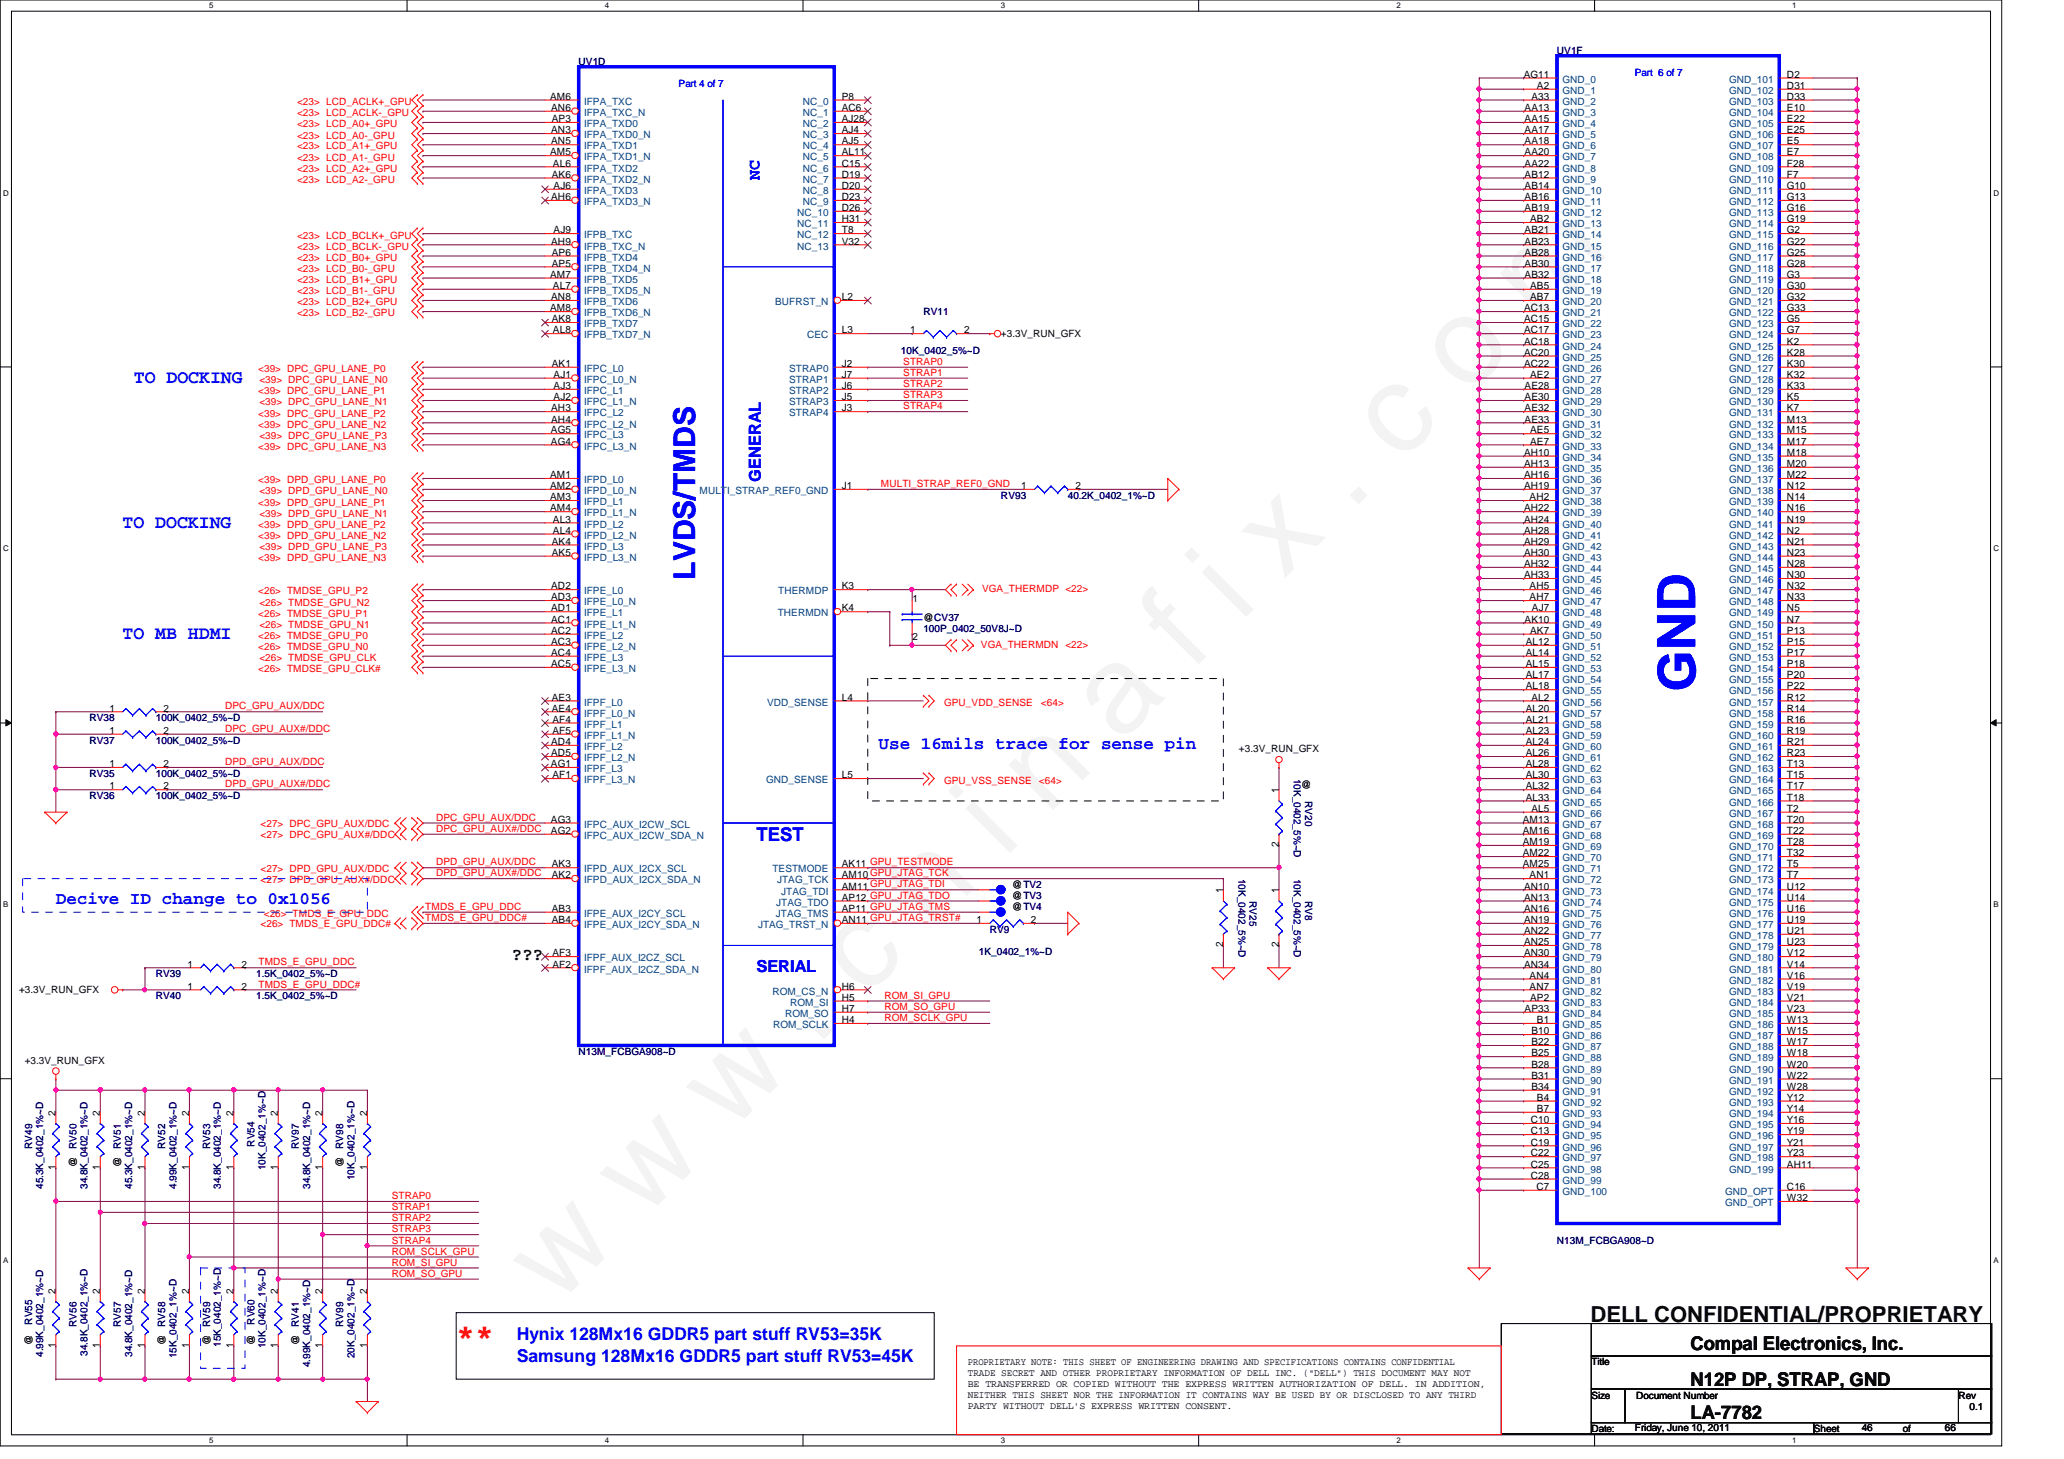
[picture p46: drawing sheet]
<svg xmlns="http://www.w3.org/2000/svg" width="297mm" height="210mm" viewBox="0 0 297 210" stroke-linecap="round" stroke-linejoin="round" font-family="sans-serif">
<defs><g id="words">
<text font-size="17.6" fill="#f0f" x="80.1" y="188" transform="rotate(-45 80.1 188)">w w w . c h i n a f i x . c o m</text>
<text font-size="7.7" fill="#00f" x="244" y="99.5" transform="rotate(-90 244 99.5)">GND</text>
<text font-size="4.6" fill="#f00" x="65.7" y="193.6">**</text>
<text font-size="4.3" fill="#00f" x="100" y="83.4" transform="rotate(-90 100 83.4)">LVDS/TMDS</text>
<text font-size="3.2" x="228.9" y="190.2">DELL CONFIDENTIAL/PROPRIETARY</text>
<g font-size="2.7" fill="#00f">
<text x="19.3" y="55.1">TO DOCKING</text>
<text x="17.6" y="75.9">TO DOCKING</text>
<text x="17.6" y="91.9">TO MB HDMI</text>
<text x="108.9" y="120.9">TEST</text>
</g>
<g font-size="2.7">
<text x="243.3" y="194.3">Compal Electronics, Inc.</text>
<text x="243.3" y="199.4">N12P DP, STRAP, GND</text>
<text x="243.3" y="204.2">LA-7782</text>
</g>
<g font-size="2.5" fill="#00f">
<text x="126.4" y="107.7">Use 16mils trace for sense pin</text>
<text x="8" y="130.1">Decive ID change to 0x1056</text>
<text x="74.4" y="192.8">Hynix 128Mx16 GDDR5 part stuff RV53=35K</text>
<text x="74.4" y="196">Samsung 128Mx16 GDDR5 part stuff RV53=45K</text>
</g>
<text font-size="2.5" x="73.7" y="138.1">???</text>
<g font-size="2.4" fill="#00f">
<text x="109.3" y="26" transform="rotate(-90 109.3 26)">NC</text>
<text x="109.5" y="69.3" transform="rotate(-90 109.5 69.3)">GENERAL</text>
<text x="108.9" y="139.8">SERIAL</text>
</g>
<g font-size="1.4" fill="#000080">
<text x="83.3" y="9.4">UV1D</text>
<text x="224.1" y="7.7">UV1F</text>
<text x="132.9" y="45.4">RV11</text>
<text x="129.7" y="51">10K_0402_5%~D</text>
<text x="144.1" y="71.8">RV93</text>
<text x="153.7" y="71.8">40.2K_0402_1%~D</text>
<text x="132.9" y="91">100P_0402_50V8J~D</text>
<text x="12.9" y="107">RV37</text>
<text x="12.9" y="103.8">RV38</text>
<text x="22.4" y="107">100K_0402_5%~D</text>
<text x="22.4" y="103.8">100K_0402_5%~D</text>
<text x="12.9" y="111.8">RV35</text>
<text x="22.4" y="111.8">100K_0402_5%~D</text>
<text x="186.2" y="112" transform="rotate(90 186.2 112)">10K_0402_5%~D</text>
<text x="12.9" y="115">RV36</text>
<text x="22.4" y="115">100K_0402_5%~D</text>
<text x="187.8" y="115.2" transform="rotate(90 187.8 115.2)">RV20</text>
<text x="178.2" y="126.4" transform="rotate(90 178.2 126.4)">10K_0402_5%~D</text>
<text x="179.8" y="129.6" transform="rotate(90 179.8 129.6)">RV25</text>
<text x="186.2" y="126.4" transform="rotate(90 186.2 126.4)">10K_0402_5%~D</text>
<text x="187.8" y="129.6" transform="rotate(90 187.8 129.6)">RV8</text>
<text x="140.9" y="137.4">1K_0402_1%~D</text>
<text x="142.4" y="134.2">RV9</text>
<text x="22.4" y="140.6">RV39</text>
<text x="22.4" y="143.8">RV40</text>
<text x="36.9" y="140.6">1.5K_0402_5%~D</text>
<text x="36.9" y="143.8">1.5K_0402_5%~D</text>
<text x="83.3" y="151.8">N13M_FCBGA908~D</text>
<text x="4.6" y="165.3" transform="rotate(-90 4.6 165.3)">RV49</text>
<text x="11" y="165.3" transform="rotate(-90 11 165.3)">RV50</text>
<text x="17.4" y="165.3" transform="rotate(-90 17.4 165.3)">RV51</text>
<text x="23.8" y="165.3" transform="rotate(-90 23.8 165.3)">RV52</text>
<text x="30.2" y="165.3" transform="rotate(-90 30.2 165.3)">RV53</text>
<text x="36.6" y="165" transform="rotate(-90 36.6 165)">RV54</text>
<text x="43" y="165.3" transform="rotate(-90 43 165.3)">RV97</text>
<text x="49.4" y="165.3" transform="rotate(-90 49.4 165.3)">RV98</text>
<text x="6.2" y="171.1" transform="rotate(-90 6.2 171.1)">45.3K_0402_1%~D</text>
<text x="12.6" y="171.1" transform="rotate(-90 12.6 171.1)">34.8K_0402_1%~D</text>
<text x="19" y="171.1" transform="rotate(-90 19 171.1)">45.3K_0402_1%~D</text>
<text x="25.4" y="171.1" transform="rotate(-90 25.4 171.1)">4.99K_0402_1%~D</text>
<text x="31.8" y="171.1" transform="rotate(-90 31.8 171.1)">34.8K_0402_1%~D</text>
<text x="38.2" y="168.4" transform="rotate(-90 38.2 168.4)">10K_0402_1%~D</text>
<text x="44.6" y="171.1" transform="rotate(-90 44.6 171.1)">34.8K_0402_1%~D</text>
<text x="51" y="169.8" transform="rotate(-90 51 169.8)">10K_0402_1%~D</text>
<text x="224.1" y="179">N13M_FCBGA908~D</text>
<text x="4.6" y="190.6" transform="rotate(-90 4.6 190.6)">RV55</text>
<text x="11" y="190.9" transform="rotate(-90 11 190.9)">RV56</text>
<text x="17.4" y="190.9" transform="rotate(-90 17.4 190.9)">RV57</text>
<text x="23.8" y="190.9" transform="rotate(-90 23.8 190.9)">RV58</text>
<text x="30.2" y="190.9" transform="rotate(-90 30.2 190.9)">RV59</text>
<text x="36.6" y="190.6" transform="rotate(-90 36.6 190.6)">RV60</text>
<text x="43" y="190.9" transform="rotate(-90 43 190.9)">RV41</text>
<text x="49.4" y="190.9" transform="rotate(-90 49.4 190.9)">RV99</text>
<text x="6.2" y="195.2" transform="rotate(-90 6.2 195.2)">4.99K_0402_1%~D</text>
<text x="12.6" y="195.1" transform="rotate(-90 12.6 195.1)">34.8K_0402_1%~D</text>
<text x="19" y="195.2" transform="rotate(-90 19 195.2)">34.8K_0402_1%~D</text>
<text x="25.4" y="195.4" transform="rotate(-90 25.4 195.4)">15K_0402_1%~D</text>
<text x="31.8" y="193.8" transform="rotate(-90 31.8 193.8)">15K_0402_1%~D</text>
<text x="38.2" y="194" transform="rotate(-90 38.2 194)">10K_0402_1%~D</text>
<text x="44.6" y="196.7" transform="rotate(-90 44.6 196.7)">4.99K_0402_1%~D</text>
<text x="51" y="195.4" transform="rotate(-90 51 195.4)">20K_0402_1%~D</text>
</g>
<g font-size="1.4">
<text x="219.3" y="11.2">AG11</text>
<text x="257.2" y="11.2">D2</text>
<text x="79.2" y="14.4">AM6</text>
<text x="79.3" y="16">AN6</text>
<text x="79.4" y="17.6">AP3</text>
<text x="121.2" y="14.4">P8</text>
<text x="121.2" y="16">AC6</text>
<text x="121.2" y="17.6">AJ28</text>
<text x="219.4" y="16">AA13</text>
<text x="219.4" y="17.6">AA15</text>
<text x="220.4" y="14.4">A33</text>
<text x="221.2" y="12.8">A2</text>
<text x="257.2" y="12.8">D31</text>
<text x="257.2" y="14.4">D33</text>
<text x="257.2" y="16">E10</text>
<text x="257.2" y="17.6">E22</text>
<text x="79.2" y="22.4">AM5</text>
<text x="79.3" y="19.2">AN3</text>
<text x="79.3" y="20.8">AN5</text>
<text x="79.6" y="24">AL6</text>
<text x="121.2" y="19.2">AJ4</text>
<text x="121.2" y="20.8">AJ5</text>
<text x="121.2" y="22.4">AL11</text>
<text x="121.2" y="24">C15</text>
<text x="219.4" y="19.2">AA17</text>
<text x="219.4" y="20.8">AA18</text>
<text x="219.4" y="22.4">AA20</text>
<text x="219.4" y="24">AA22</text>
<text x="257.2" y="19.2">E25</text>
<text x="257.2" y="20.8">E5</text>
<text x="257.2" y="22.4">E7</text>
<text x="257.2" y="24">F28</text>
<text x="79.3" y="28.8">AH6</text>
<text x="79.4" y="25.6">AK6</text>
<text x="79.7" y="27.2">AJ6</text>
<text x="121.2" y="25.6">D19</text>
<text x="121.2" y="27.2">D20</text>
<text x="121.2" y="28.8">D23</text>
<text x="219.4" y="25.6">AB12</text>
<text x="219.4" y="27.2">AB14</text>
<text x="219.4" y="28.8">AB16</text>
<text x="257.2" y="25.6">F7</text>
<text x="257.2" y="27.2">G10</text>
<text x="257.2" y="28.8">G13</text>
<text x="79.3" y="35.2">AH9</text>
<text x="79.7" y="33.6">AJ9</text>
<text x="121.2" y="30.4">D26</text>
<text x="121.2" y="32">H31</text>
<text x="121.2" y="33.6">T8</text>
<text x="121.2" y="35.2">V32</text>
<text x="219.4" y="30.4">AB19</text>
<text x="219.4" y="33.6">AB21</text>
<text x="219.4" y="35.2">AB23</text>
<text x="220.2" y="32">AB2</text>
<text x="257.2" y="30.4">G16</text>
<text x="257.2" y="32">G19</text>
<text x="257.2" y="33.6">G2</text>
<text x="257.2" y="35.2">G22</text>
<text x="79.2" y="40">AM7</text>
<text x="79.4" y="36.8">AP6</text>
<text x="79.4" y="38.4">AP5</text>
<text x="79.6" y="41.6">AL7</text>
<text x="219.4" y="36.8">AB28</text>
<text x="219.4" y="38.4">AB30</text>
<text x="219.4" y="40">AB32</text>
<text x="220.2" y="41.6">AB5</text>
<text x="257.2" y="36.8">G25</text>
<text x="257.2" y="38.4">G28</text>
<text x="257.2" y="40">G3</text>
<text x="257.2" y="41.6">G30</text>
<text x="79.2" y="44.8">AM8</text>
<text x="79.3" y="43.2">AN8</text>
<text x="79.4" y="46.4">AK8</text>
<text x="79.6" y="48">AL8</text>
<text x="121.2" y="48">L3</text>
<text x="121.2" y="43.2">L2</text>
<text x="131" y="48">1</text>
<text x="138.8" y="48">2</text>
<text x="219.3" y="44.8">AC13</text>
<text x="219.3" y="46.4">AC15</text>
<text x="219.3" y="48">AC17</text>
<text x="220.2" y="43.2">AB7</text>
<text x="257.2" y="43.2">G32</text>
<text x="257.2" y="44.8">G33</text>
<text x="257.2" y="46.4">G5</text>
<text x="257.2" y="48">G7</text>
<text x="79.4" y="52.8">AK1</text>
<text x="121.2" y="52.8">J2</text>
<text x="144.1" y="48.4">+3.3V_RUN_GFX</text>
<text x="219.3" y="49.6">AC18</text>
<text x="219.3" y="51.2">AC20</text>
<text x="219.3" y="52.8">AC22</text>
<text x="257.2" y="49.6">K2</text>
<text x="257.2" y="51.2">K28</text>
<text x="257.2" y="52.8">K30</text>
<text x="79.3" y="59.2">AH3</text>
<text x="79.7" y="54.4">AJ1</text>
<text x="79.7" y="56">AJ3</text>
<text x="79.7" y="57.6">AJ2</text>
<text x="121.2" y="54.4">J7</text>
<text x="121.2" y="56">J6</text>
<text x="121.2" y="57.6">J5</text>
<text x="121.2" y="59.2">J3</text>
<text x="219.4" y="56">AE28</text>
<text x="219.4" y="57.6">AE30</text>
<text x="219.4" y="59.2">AE32</text>
<text x="220.2" y="54.4">AE2</text>
<text x="257.2" y="54.4">K32</text>
<text x="257.2" y="56">K33</text>
<text x="257.2" y="57.6">K5</text>
<text x="257.2" y="59.2">K7</text>
<text x="79.3" y="62.4">AG5</text>
<text x="79.3" y="64">AG4</text>
<text x="79.3" y="60.8">AH4</text>
<text x="219.3" y="65.6">AH10</text>
<text x="219.4" y="60.8">AE33</text>
<text x="220.2" y="62.4">AE5</text>
<text x="220.2" y="64">AE7</text>
<text x="257.2" y="60.8">M13</text>
<text x="257.2" y="62.4">M15</text>
<text x="257.2" y="64">M17</text>
<text x="257.2" y="65.6">M18</text>
<text x="79.2" y="68.8">AM1</text>
<text x="79.2" y="70.4">AM2</text>
<text x="79.2" y="72">AM3</text>
<text x="121.2" y="70.4">J1</text>
<text x="147" y="70.4">1</text>
<text x="154.8" y="70.4">2</text>
<text x="219.3" y="67.2">AH13</text>
<text x="219.3" y="68.8">AH16</text>
<text x="219.3" y="70.4">AH19</text>
<text x="220.1" y="72">AH2</text>
<text x="257.2" y="67.2">M20</text>
<text x="257.2" y="68.8">M22</text>
<text x="257.2" y="70.4">N12</text>
<text x="257.2" y="72">N14</text>
<text x="79.2" y="73.6">AM4</text>
<text x="79.6" y="76.8">AL4</text>
<text x="79.6" y="75.2">AL3</text>
<text x="219.3" y="73.6">AH22</text>
<text x="219.3" y="75.2">AH24</text>
<text x="219.3" y="76.8">AH28</text>
<text x="257.2" y="73.6">N16</text>
<text x="257.2" y="75.2">N19</text>
<text x="257.2" y="76.8">N2</text>
<text x="79.4" y="80">AK5</text>
<text x="79.4" y="78.4">AK4</text>
<text x="219.3" y="78.4">AH29</text>
<text x="219.3" y="80">AH30</text>
<text x="219.3" y="81.6">AH32</text>
<text x="219.3" y="83.2">AH33</text>
<text x="257.2" y="78.4">N21</text>
<text x="257.2" y="80">N23</text>
<text x="257.2" y="81.6">N28</text>
<text x="257.2" y="83.2">N30</text>
<text x="79.3" y="84.8">AD2</text>
<text x="79.3" y="86.4">AD3</text>
<text x="79.3" y="88">AD1</text>
<text x="79.3" y="89.6">AC1</text>
<text x="121.2" y="84.8">K3</text>
<text x="121.2" y="88">K4</text>
<text x="131.3" y="86.6">1</text>
<text x="132.9" y="89.4">@CV37</text>
<text x="219.4" y="89.6">AK10</text>
<text x="220.1" y="84.8">AH5</text>
<text x="220.1" y="86.4">AH7</text>
<text x="220.5" y="88">AJ7</text>
<text x="257.2" y="84.8">N32</text>
<text x="257.2" y="86.4">N33</text>
<text x="257.2" y="88">N5</text>
<text x="257.2" y="89.6">N7</text>
<text x="79.3" y="91.2">AC2</text>
<text x="79.3" y="92.8">AC3</text>
<text x="79.3" y="94.4">AC4</text>
<text x="79.3" y="96">AC5</text>
<text x="131.3" y="92.1">2</text>
<text x="219.6" y="92.8">AL12</text>
<text x="219.6" y="94.4">AL14</text>
<text x="219.6" y="96">AL15</text>
<text x="220.2" y="91.2">AK7</text>
<text x="257.2" y="91.2">P13</text>
<text x="257.2" y="92.8">P15</text>
<text x="257.2" y="94.4">P17</text>
<text x="257.2" y="96">P18</text>
<text x="79.4" y="100.8">AE3</text>
<text x="121.2" y="100.8">L4</text>
<text x="219.6" y="97.6">AL17</text>
<text x="219.6" y="99.2">AL18</text>
<text x="220.4" y="100.8">AL2</text>
<text x="257.2" y="97.6">P20</text>
<text x="257.2" y="99.2">P22</text>
<text x="257.2" y="100.8">R12</text>
<text x="15.7" y="105.6">1</text>
<text x="15.7" y="102.4">1</text>
<text x="23.5" y="105.6">2</text>
<text x="23.5" y="102.4">2</text>
<text x="79.3" y="107.2">AD4</text>
<text x="79.4" y="102.4">AE4</text>
<text x="79.5" y="104">AF4</text>
<text x="79.5" y="105.6">AF5</text>
<text x="219.6" y="102.4">AL20</text>
<text x="219.6" y="104">AL21</text>
<text x="219.6" y="105.6">AL23</text>
<text x="219.6" y="107.2">AL24</text>
<text x="257.2" y="102.4">R14</text>
<text x="257.2" y="104">R16</text>
<text x="257.2" y="105.6">R19</text>
<text x="257.2" y="107.2">R21</text>
<text x="15.7" y="113.6">1</text>
<text x="15.7" y="110.4">1</text>
<text x="23.5" y="113.6">2</text>
<text x="23.5" y="110.4">2</text>
<text x="79.3" y="110.4">AG1</text>
<text x="79.3" y="108.8">AD5</text>
<text x="79.5" y="112">AF1</text>
<text x="121.2" y="112">L5</text>
<text x="178.3" y="108.2">+3.3V_RUN_GFX</text>
<text x="187.3" y="113.4">@</text>
<text x="219.6" y="108.8">AL26</text>
<text x="219.6" y="110.4">AL28</text>
<text x="219.6" y="112">AL30</text>
<text x="219.6" y="113.6">AL32</text>
<text x="257.2" y="108.8">R23</text>
<text x="257.2" y="110.4">T13</text>
<text x="257.2" y="112">T15</text>
<text x="257.2" y="113.6">T17</text>
<text x="79.3" y="118.4">AG3</text>
<text x="79.3" y="120">AG2</text>
<text x="184" y="114.1" transform="rotate(-90 184 114.1)">1</text>
<text x="219.2" y="118.4">AM13</text>
<text x="219.2" y="120">AM16</text>
<text x="219.6" y="115.2">AL33</text>
<text x="220.4" y="116.8">AL5</text>
<text x="257.2" y="115.2">T18</text>
<text x="257.2" y="116.8">T2</text>
<text x="257.2" y="118.4">T20</text>
<text x="257.2" y="120">T22</text>
<text x="79.4" y="124.8">AK3</text>
<text x="121.2" y="124.8">AK11 GPU_TESTMODE</text>
<text x="184" y="121.9" transform="rotate(-90 184 121.9)">2</text>
<text x="219.2" y="121.6">AM19</text>
<text x="219.2" y="123.2">AM22</text>
<text x="219.2" y="124.8">AM25</text>
<text x="257.2" y="121.6">T28</text>
<text x="257.2" y="123.2">T32</text>
<text x="257.2" y="124.8">T5</text>
<text x="79.4" y="131.2">AB3</text>
<text x="79.4" y="126.4">AK2</text>
<text x="121.2" y="126.4">AM10 GPU_JTAG_TCK</text>
<text x="121.2" y="128">AM11 GPU_JTAG_TDI</text>
<text x="121.2" y="129.6">AP12 GPU_JTAG_TDO</text>
<text x="121.2" y="131.2">AP11 GPU_JTAG_TMS</text>
<text x="145.7" y="127.8">@TV2</text>
<text x="145.7" y="129.4">@TV3</text>
<text x="145.7" y="131">@TV4</text>
<text x="176" y="128.5" transform="rotate(-90 176 128.5)">1</text>
<text x="184" y="128.5" transform="rotate(-90 184 128.5)">1</text>
<text x="219.3" y="128">AN10</text>
<text x="219.3" y="129.6">AN13</text>
<text x="219.3" y="131.2">AN16</text>
<text x="220.1" y="126.4">AN1</text>
<text x="257.2" y="126.4">T7</text>
<text x="257.2" y="128">U12</text>
<text x="257.2" y="129.6">U14</text>
<text x="257.2" y="131.2">U16</text>
<text x="79.4" y="132.8">AB4</text>
<text x="79.5" y="137.6">AF3</text>
<text x="121.2" y="132.8">AN11 GPU_JTAG_TRST#</text>
<text x="140.5" y="132.8">1</text>
<text x="148.4" y="132.8">2</text>
<text x="176" y="136.3" transform="rotate(-90 176 136.3)">2</text>
<text x="184" y="136.3" transform="rotate(-90 184 136.3)">2</text>
<text x="219.3" y="132.8">AN19</text>
<text x="219.3" y="134.4">AN22</text>
<text x="219.3" y="136">AN25</text>
<text x="219.3" y="137.6">AN30</text>
<text x="257.2" y="132.8">U19</text>
<text x="257.2" y="134.4">U21</text>
<text x="257.2" y="136">U23</text>
<text x="257.2" y="137.6">V12</text>
<text x="2.7" y="142.8">+3.3V_RUN_GFX</text>
<text x="27" y="139.2">1</text>
<text x="27" y="142.4">1</text>
<text x="34.8" y="139.2">2</text>
<text x="34.8" y="142.4">2</text>
<text x="79.5" y="139.2">AF2</text>
<text x="121.2" y="142.4">H6</text>
<text x="121.2" y="144">H5</text>
<text x="219.3" y="139.2">AN34</text>
<text x="220.1" y="140.8">AN4</text>
<text x="220.1" y="142.4">AN7</text>
<text x="220.2" y="144">AP2</text>
<text x="257.2" y="139.2">V14</text>
<text x="257.2" y="140.8">V16</text>
<text x="257.2" y="142.4">V19</text>
<text x="257.2" y="144">V21</text>
<text x="121.2" y="145.6">H7</text>
<text x="121.2" y="147.2">H4</text>
<text x="219.4" y="145.6">AP33</text>
<text x="220.4" y="148.8">B10</text>
<text x="221.2" y="147.2">B1</text>
<text x="257.2" y="145.6">V23</text>
<text x="257.2" y="147.2">W13</text>
<text x="257.2" y="148.8">W15</text>
<text x="3.6" y="153.1">+3.3V_RUN_GFX</text>
<text x="220.4" y="150.4">B22</text>
<text x="220.4" y="152">B25</text>
<text x="220.4" y="153.6">B28</text>
<text x="220.4" y="155.2">B31</text>
<text x="257.2" y="150.4">W17</text>
<text x="257.2" y="152">W18</text>
<text x="257.2" y="153.6">W20</text>
<text x="257.2" y="155.2">W22</text>
<text x="8" y="160.5" transform="rotate(-90 8 160.5)">2</text>
<text x="14.4" y="160.5" transform="rotate(-90 14.4 160.5)">2</text>
<text x="20.8" y="160.5" transform="rotate(-90 20.8 160.5)">2</text>
<text x="27.2" y="160.5" transform="rotate(-90 27.2 160.5)">2</text>
<text x="33.6" y="160.5" transform="rotate(-90 33.6 160.5)">2</text>
<text x="40" y="160.5" transform="rotate(-90 40 160.5)">2</text>
<text x="46.4" y="160.5" transform="rotate(-90 46.4 160.5)">2</text>
<text x="52.8" y="160.5" transform="rotate(-90 52.8 160.5)">2</text>
<text x="220.3" y="161.6">C10</text>
<text x="220.4" y="156.8">B34</text>
<text x="221.2" y="158.4">B4</text>
<text x="221.2" y="160">B7</text>
<text x="257.2" y="156.8">W28</text>
<text x="257.2" y="158.4">Y12</text>
<text x="257.2" y="160">Y14</text>
<text x="257.2" y="161.6">Y16</text>
<text x="11" y="167.9" transform="rotate(-90 11 167.9)">@</text>
<text x="17.4" y="167.9" transform="rotate(-90 17.4 167.9)">@</text>
<text x="49.4" y="167.9" transform="rotate(-90 49.4 167.9)">@</text>
<text x="220.3" y="163.2">C13</text>
<text x="220.3" y="164.8">C19</text>
<text x="220.3" y="166.4">C22</text>
<text x="220.3" y="168">C25</text>
<text x="257.2" y="163.2">Y19</text>
<text x="257.2" y="164.8">Y21</text>
<text x="257.2" y="166.4">Y23</text>
<text x="257.2" y="168">AH11</text>
<text x="8" y="168.3" transform="rotate(-90 8 168.3)">1</text>
<text x="14.4" y="168.3" transform="rotate(-90 14.4 168.3)">1</text>
<text x="20.8" y="168.3" transform="rotate(-90 20.8 168.3)">1</text>
<text x="27.2" y="168.3" transform="rotate(-90 27.2 168.3)">1</text>
<text x="33.6" y="168.3" transform="rotate(-90 33.6 168.3)">1</text>
<text x="40" y="168.3" transform="rotate(-90 40 168.3)">1</text>
<text x="46.4" y="168.3" transform="rotate(-90 46.4 168.3)">1</text>
<text x="52.8" y="168.3" transform="rotate(-90 52.8 168.3)">1</text>
<text x="220.3" y="169.6">C28</text>
<text x="221.1" y="171.2">C7</text>
<text x="257.2" y="171.2">C16</text>
<text x="257.2" y="172.8">W32</text>
<text x="8" y="186.1" transform="rotate(-90 8 186.1)">2</text>
<text x="14.4" y="186.1" transform="rotate(-90 14.4 186.1)">2</text>
<text x="20.8" y="186.1" transform="rotate(-90 20.8 186.1)">2</text>
<text x="27.2" y="186.1" transform="rotate(-90 27.2 186.1)">2</text>
<text x="33.6" y="186.1" transform="rotate(-90 33.6 186.1)">2</text>
<text x="40" y="186.1" transform="rotate(-90 40 186.1)">2</text>
<text x="46.4" y="186.1" transform="rotate(-90 46.4 186.1)">2</text>
<text x="52.8" y="186.1" transform="rotate(-90 52.8 186.1)">2</text>
<text x="4.6" y="193.5" transform="rotate(-90 4.6 193.5)">@</text>
<text x="8" y="193.9" transform="rotate(-90 8 193.9)">1</text>
<text x="14.4" y="193.9" transform="rotate(-90 14.4 193.9)">1</text>
<text x="20.8" y="193.9" transform="rotate(-90 20.8 193.9)">1</text>
<text x="23.8" y="193.5" transform="rotate(-90 23.8 193.5)">@</text>
<text x="27.2" y="193.9" transform="rotate(-90 27.2 193.9)">1</text>
<text x="30.2" y="193.5" transform="rotate(-90 30.2 193.5)">@</text>
<text x="33.6" y="193.9" transform="rotate(-90 33.6 193.9)">1</text>
<text x="36.6" y="193.5" transform="rotate(-90 36.6 193.5)">@</text>
<text x="40" y="193.9" transform="rotate(-90 40 193.9)">1</text>
<text x="43" y="193.5" transform="rotate(-90 43 193.5)">@</text>
<text x="46.4" y="193.9" transform="rotate(-90 46.4 193.9)">1</text>
<text x="52.8" y="193.9" transform="rotate(-90 52.8 193.9)">1</text>
<text x="139.3" y="196.4">PROPRIETARY NOTE: THIS SHEET OF ENGINEERING DRAWING AND SPECIFICATIONS CONTAINS CONFIDENTIAL</text>
<text x="139.3" y="198">TRADE SECRET AND OTHER PROPRIETARY INFORMATION OF DELL INC. (&quot;DELL&quot;) THIS DOCUMENT MAY NOT</text>
<text x="229" y="196.4">Title</text>
<text x="139.3" y="199.6">BE TRANSFERRED OR COPIED WITHOUT THE EXPRESS WRITTEN AUTHORIZATION OF DELL. IN ADDITION,</text>
<text x="139.3" y="201.1">NEITHER THIS SHEET NOR THE INFORMATION IT CONTAINS WAY BE USED BY OR DISCLOSED TO ANY THIRD</text>
<text x="139.3" y="202.7">PARTY WITHOUT DELL'S EXPRESS WRITTEN CONSENT.</text>
<text x="229" y="201.2">Size</text>
<text x="235.5" y="201.2">Document Number</text>
<text x="281.9" y="201.2">Rev</text>
<text x="283.5" y="202.8">0.1</text>
<text x="229" y="206">Date:</text>
<text x="235.3" y="205.9">Friday, June 10, 2011</text>
<text x="261" y="206">Sheet</text>
<text x="267.9" y="205.9">46</text>
<text x="273.9" y="206">of</text>
<text x="279.9" y="205.9">66</text>
</g>
<g font-size="1.4" fill="#004080">
<text x="224.9" y="11.9">GND_0</text>
<text x="248.8" y="11.9">GND_101</text>
<text x="84.1" y="16.7">IFPA_TXC_N</text>
<text x="84.1" y="15.1">IFPA_TXC</text>
<text x="115.5" y="15.1">NC_0</text>
<text x="115.5" y="16.7">NC_1</text>
<text x="224.9" y="13.5">GND_1</text>
<text x="224.9" y="15.1">GND_2</text>
<text x="224.9" y="16.7">GND_3</text>
<text x="248.8" y="13.5">GND_102</text>
<text x="248.8" y="15.1">GND_103</text>
<text x="248.8" y="16.7">GND_104</text>
<text x="84.1" y="18.3">IFPA_TXD0</text>
<text x="84.1" y="19.9">IFPA_TXD0_N</text>
<text x="84.1" y="21.5">IFPA_TXD1</text>
<text x="84.1" y="23.1">IFPA_TXD1_N</text>
<text x="115.5" y="18.3">NC_2</text>
<text x="115.5" y="19.9">NC_3</text>
<text x="115.5" y="21.5">NC_4</text>
<text x="115.5" y="23.1">NC_5</text>
<text x="224.9" y="18.3">GND_4</text>
<text x="224.9" y="19.9">GND_5</text>
<text x="224.9" y="21.5">GND_6</text>
<text x="224.9" y="23.1">GND_7</text>
<text x="248.8" y="18.3">GND_105</text>
<text x="248.8" y="19.9">GND_106</text>
<text x="248.8" y="21.5">GND_107</text>
<text x="248.8" y="23.1">GND_108</text>
<text x="84.1" y="24.7">IFPA_TXD2</text>
<text x="84.1" y="26.3">IFPA_TXD2_N</text>
<text x="84.1" y="27.9">IFPA_TXD3</text>
<text x="84.1" y="29.5">IFPA_TXD3_N</text>
<text x="115.5" y="24.7">NC_6</text>
<text x="115.5" y="26.3">NC_7</text>
<text x="115.5" y="27.9">NC_8</text>
<text x="115.5" y="29.5">NC_9</text>
<text x="224.9" y="24.7">GND_8</text>
<text x="224.9" y="26.3">GND_9</text>
<text x="224.9" y="27.9">GND_10</text>
<text x="224.9" y="29.5">GND_11</text>
<text x="248.8" y="24.7">GND_109</text>
<text x="248.8" y="26.3">GND_110</text>
<text x="248.8" y="27.9">GND_111</text>
<text x="248.8" y="29.5">GND_112</text>
<text x="84.1" y="34.3">IFPB_TXC</text>
<text x="84.1" y="35.9">IFPB_TXC_N</text>
<text x="114.7" y="31.1">NC_10</text>
<text x="114.7" y="32.7">NC_11</text>
<text x="114.7" y="34.3">NC_12</text>
<text x="114.7" y="35.9">NC_13</text>
<text x="224.9" y="31.1">GND_12</text>
<text x="224.9" y="32.7">GND_13</text>
<text x="224.9" y="34.3">GND_14</text>
<text x="224.9" y="35.9">GND_15</text>
<text x="248.8" y="31.1">GND_113</text>
<text x="248.8" y="32.7">GND_114</text>
<text x="248.8" y="34.3">GND_115</text>
<text x="248.8" y="35.9">GND_116</text>
<text x="84.1" y="37.5">IFPB_TXD4</text>
<text x="84.1" y="39.1">IFPB_TXD4_N</text>
<text x="84.1" y="40.7">IFPB_TXD5</text>
<text x="224.9" y="37.5">GND_16</text>
<text x="224.9" y="39.1">GND_17</text>
<text x="224.9" y="40.7">GND_18</text>
<text x="248.8" y="37.5">GND_117</text>
<text x="248.8" y="39.1">GND_118</text>
<text x="248.8" y="40.7">GND_119</text>
<text x="84.1" y="42.3">IFPB_TXD5_N</text>
<text x="84.1" y="43.9">IFPB_TXD6</text>
<text x="84.1" y="45.5">IFPB_TXD6_N</text>
<text x="84.1" y="47.1">IFPB_TXD7</text>
<text x="111.5" y="43.9">BUFRST_N</text>
<text x="224.9" y="42.3">GND_19</text>
<text x="224.9" y="43.9">GND_20</text>
<text x="224.9" y="45.5">GND_21</text>
<text x="224.9" y="47.1">GND_22</text>
<text x="248.8" y="42.3">GND_120</text>
<text x="248.8" y="43.9">GND_121</text>
<text x="248.8" y="45.5">GND_122</text>
<text x="248.8" y="47.1">GND_123</text>
<text x="84.1" y="48.7">IFPB_TXD7_N</text>
<text x="84.1" y="53.5">IFPC_L0</text>
<text x="113.6" y="53.5">STRAP0</text>
<text x="116.2" y="48.7">CEC</text>
<text x="224.9" y="48.7">GND_23</text>
<text x="224.9" y="50.3">GND_24</text>
<text x="224.9" y="51.9">GND_25</text>
<text x="224.9" y="53.5">GND_26</text>
<text x="248.8" y="48.7">GND_124</text>
<text x="248.8" y="50.3">GND_125</text>
<text x="248.8" y="51.9">GND_126</text>
<text x="248.8" y="53.5">GND_127</text>
<text x="84.1" y="55.1">IFPC_L0_N</text>
<text x="84.1" y="56.7">IFPC_L1</text>
<text x="84.1" y="58.3">IFPC_L1_N</text>
<text x="84.1" y="59.9">IFPC_L2</text>
<text x="113.6" y="55.1">STRAP1</text>
<text x="113.6" y="56.7">STRAP2</text>
<text x="113.6" y="58.3">STRAP3</text>
<text x="113.6" y="59.9">STRAP4</text>
<text x="224.9" y="55.1">GND_27</text>
<text x="224.9" y="56.7">GND_28</text>
<text x="224.9" y="58.3">GND_29</text>
<text x="224.9" y="59.9">GND_30</text>
<text x="248.8" y="55.1">GND_128</text>
<text x="248.8" y="56.7">GND_129</text>
<text x="248.8" y="58.3">GND_130</text>
<text x="248.8" y="59.9">GND_131</text>
<text x="84.1" y="61.5">IFPC_L2_N</text>
<text x="84.1" y="63.1">IFPC_L3</text>
<text x="84.1" y="64.7">IFPC_L3_N</text>
<text x="224.9" y="61.5">GND_31</text>
<text x="224.9" y="63.1">GND_32</text>
<text x="224.9" y="64.7">GND_33</text>
<text x="248.8" y="61.5">GND_132</text>
<text x="248.8" y="63.1">GND_133</text>
<text x="248.8" y="64.7">GND_134</text>
<text x="84.1" y="69.5">IFPD_L0</text>
<text x="84.1" y="71.1">IFPD_L0_N</text>
<text x="100.7" y="71.1">MULTI_STRAP_REF0_GND</text>
<text x="224.9" y="66.3">GND_34</text>
<text x="224.9" y="67.9">GND_35</text>
<text x="224.9" y="69.5">GND_36</text>
<text x="224.9" y="71.1">GND_37</text>
<text x="248.8" y="66.3">GND_135</text>
<text x="248.8" y="67.9">GND_136</text>
<text x="248.8" y="69.5">GND_137</text>
<text x="248.8" y="71.1">GND_138</text>
<text x="84.1" y="72.7">IFPD_L1</text>
<text x="84.1" y="74.3">IFPD_L1_N</text>
<text x="84.1" y="77.5">IFPD_L2_N</text>
<text x="84.1" y="75.9">IFPD_L2</text>
<text x="224.9" y="72.7">GND_38</text>
<text x="224.9" y="74.3">GND_39</text>
<text x="224.9" y="75.9">GND_40</text>
<text x="224.9" y="77.5">GND_41</text>
<text x="248.8" y="72.7">GND_139</text>
<text x="248.8" y="74.3">GND_140</text>
<text x="248.8" y="75.9">GND_141</text>
<text x="248.8" y="77.5">GND_142</text>
<text x="84.1" y="80.7">IFPD_L3_N</text>
<text x="84.1" y="79.1">IFPD_L3</text>
<text x="224.9" y="79.1">GND_42</text>
<text x="224.9" y="80.7">GND_43</text>
<text x="224.9" y="82.3">GND_44</text>
<text x="224.9" y="83.9">GND_45</text>
<text x="248.8" y="79.1">GND_143</text>
<text x="248.8" y="80.7">GND_144</text>
<text x="248.8" y="82.3">GND_145</text>
<text x="248.8" y="83.9">GND_146</text>
<text x="84.1" y="85.5">IFPE_L0</text>
<text x="84.1" y="87.1">IFPE_L0_N</text>
<text x="84.1" y="88.7">IFPE_L1</text>
<text x="111.9" y="88.7">THERMDN</text>
<text x="112" y="85.5">THERMDP</text>
<text x="224.9" y="85.5">GND_46</text>
<text x="224.9" y="87.1">GND_47</text>
<text x="224.9" y="88.7">GND_48</text>
<text x="248.8" y="85.5">GND_147</text>
<text x="248.8" y="87.1">GND_148</text>
<text x="248.8" y="88.7">GND_149</text>
<text x="84.1" y="90.3">IFPE_L1_N</text>
<text x="84.1" y="91.9">IFPE_L2</text>
<text x="84.1" y="93.5">IFPE_L2_N</text>
<text x="84.1" y="95.1">IFPE_L3</text>
<text x="224.9" y="90.3">GND_49</text>
<text x="224.9" y="91.9">GND_50</text>
<text x="224.9" y="93.5">GND_51</text>
<text x="224.9" y="95.1">GND_52</text>
<text x="248.8" y="90.3">GND_150</text>
<text x="248.8" y="91.9">GND_151</text>
<text x="248.8" y="93.5">GND_152</text>
<text x="248.8" y="95.1">GND_153</text>
<text x="84.1" y="96.7">IFPE_L3_N</text>
<text x="84.1" y="101.5">IFPF_L0</text>
<text x="110.4" y="101.5">VDD_SENSE</text>
<text x="224.9" y="96.7">GND_53</text>
<text x="224.9" y="98.3">GND_54</text>
<text x="224.9" y="99.9">GND_55</text>
<text x="224.9" y="101.5">GND_56</text>
<text x="248.8" y="96.7">GND_154</text>
<text x="248.8" y="98.3">GND_155</text>
<text x="248.8" y="99.9">GND_156</text>
<text x="248.8" y="101.5">GND_157</text>
<text x="84.1" y="103.1">IFPF_L0_N</text>
<text x="84.1" y="104.7">IFPF_L1</text>
<text x="84.1" y="106.3">IFPF_L1_N</text>
<text x="84.1" y="107.9">IFPF_L2</text>
<text x="224.9" y="103.1">GND_57</text>
<text x="224.9" y="104.7">GND_58</text>
<text x="224.9" y="106.3">GND_59</text>
<text x="224.9" y="107.9">GND_60</text>
<text x="248.8" y="103.1">GND_158</text>
<text x="248.8" y="104.7">GND_159</text>
<text x="248.8" y="106.3">GND_160</text>
<text x="248.8" y="107.9">GND_161</text>
<text x="84.1" y="109.5">IFPF_L2_N</text>
<text x="84.1" y="111.1">IFPF_L3</text>
<text x="84.1" y="112.7">IFPF_L3_N</text>
<text x="110.3" y="112.7">GND_SENSE</text>
<text x="224.9" y="109.5">GND_61</text>
<text x="224.9" y="111.1">GND_62</text>
<text x="224.9" y="112.7">GND_63</text>
<text x="248.8" y="109.5">GND_162</text>
<text x="248.8" y="111.1">GND_163</text>
<text x="248.8" y="112.7">GND_164</text>
<text x="84.1" y="119.1">IFPC_AUX_I2CW_SCL</text>
<text x="224.9" y="114.3">GND_64</text>
<text x="224.9" y="115.9">GND_65</text>
<text x="224.9" y="117.5">GND_66</text>
<text x="224.9" y="119.1">GND_67</text>
<text x="248.8" y="114.3">GND_165</text>
<text x="248.8" y="115.9">GND_166</text>
<text x="248.8" y="117.5">GND_167</text>
<text x="248.8" y="119.1">GND_168</text>
<text x="84.1" y="125.5">IFPD_AUX_I2CX_SCL</text>
<text x="84.1" y="120.7">IFPC_AUX_I2CW_SDA_N</text>
<text x="111.2" y="125.5">TESTMODE</text>
<text x="224.9" y="120.7">GND_68</text>
<text x="224.9" y="122.3">GND_69</text>
<text x="224.9" y="123.9">GND_70</text>
<text x="224.9" y="125.5">GND_71</text>
<text x="248.8" y="120.7">GND_169</text>
<text x="248.8" y="122.3">GND_170</text>
<text x="248.8" y="123.9">GND_171</text>
<text x="248.8" y="125.5">GND_172</text>
<text x="84.1" y="131.9">IFPE_AUX_I2CY_SCL</text>
<text x="84.1" y="127.1">IFPD_AUX_I2CX_SDA_N</text>
<text x="111.7" y="131.9">JTAG_TMS</text>
<text x="111.7" y="130.3">JTAG_TDO</text>
<text x="111.8" y="127.1">JTAG_TCK</text>
<text x="112.4" y="128.7">JTAG_TDI</text>
<text x="224.9" y="127.1">GND_72</text>
<text x="224.9" y="128.7">GND_73</text>
<text x="224.9" y="130.3">GND_74</text>
<text x="224.9" y="131.9">GND_75</text>
<text x="248.8" y="127.1">GND_173</text>
<text x="248.8" y="128.7">GND_174</text>
<text x="248.8" y="130.3">GND_175</text>
<text x="248.8" y="131.9">GND_176</text>
<text x="84.1" y="133.5">IFPE_AUX_I2CY_SDA_N</text>
<text x="109.1" y="133.5">JTAG_TRST_N</text>
<text x="224.9" y="133.5">GND_76</text>
<text x="224.9" y="135.1">GND_77</text>
<text x="224.9" y="136.7">GND_78</text>
<text x="248.8" y="133.5">GND_177</text>
<text x="248.8" y="135.1">GND_178</text>
<text x="248.8" y="136.7">GND_179</text>
<text x="84.1" y="138.3">IFPF_AUX_I2CZ_SCL</text>
<text x="84.1" y="139.9">IFPF_AUX_I2CZ_SDA_N</text>
<text x="111.2" y="143.1">ROM_CS_N</text>
<text x="224.9" y="138.3">GND_79</text>
<text x="224.9" y="139.9">GND_80</text>
<text x="224.9" y="141.5">GND_81</text>
<text x="224.9" y="143.1">GND_82</text>
<text x="248.8" y="138.3">GND_180</text>
<text x="248.8" y="139.9">GND_181</text>
<text x="248.8" y="141.5">GND_182</text>
<text x="248.8" y="143.1">GND_183</text>
<text x="111.2" y="147.9">ROM_SCLK</text>
<text x="113" y="146.3">ROM_SO</text>
<text x="113.7" y="144.7">ROM_SI</text>
<text x="224.9" y="144.7">GND_83</text>
<text x="224.9" y="146.3">GND_84</text>
<text x="224.9" y="147.9">GND_85</text>
<text x="224.9" y="149.5">GND_86</text>
<text x="248.8" y="144.7">GND_184</text>
<text x="248.8" y="146.3">GND_185</text>
<text x="248.8" y="147.9">GND_186</text>
<text x="248.8" y="149.5">GND_187</text>
<text x="224.9" y="151.1">GND_87</text>
<text x="224.9" y="152.7">GND_88</text>
<text x="224.9" y="154.3">GND_89</text>
<text x="224.9" y="155.9">GND_90</text>
<text x="248.8" y="151.1">GND_188</text>
<text x="248.8" y="152.7">GND_189</text>
<text x="248.8" y="154.3">GND_190</text>
<text x="248.8" y="155.9">GND_191</text>
<text x="224.9" y="157.5">GND_91</text>
<text x="224.9" y="159.1">GND_92</text>
<text x="224.9" y="160.7">GND_93</text>
<text x="248.8" y="157.5">GND_192</text>
<text x="248.8" y="159.1">GND_193</text>
<text x="248.8" y="160.7">GND_194</text>
<text x="224.9" y="162.3">GND_94</text>
<text x="224.9" y="163.9">GND_95</text>
<text x="224.9" y="165.5">GND_96</text>
<text x="224.9" y="167.1">GND_97</text>
<text x="248.8" y="162.3">GND_195</text>
<text x="248.8" y="163.9">GND_196</text>
<text x="248.8" y="165.5">GND_197</text>
<text x="248.8" y="167.1">GND_198</text>
<text x="224.9" y="168.7">GND_98</text>
<text x="224.9" y="170.3">GND_99</text>
<text x="224.9" y="171.9">GND_100</text>
<text x="248.3" y="171.9">GND_OPT</text>
<text x="248.3" y="173.5">GND_OPT</text>
<text x="248.8" y="168.7">GND_199</text>
</g>
<g font-size="1.4" fill="#00f">
<text x="235.3" y="11">Part 6 of 7</text>
<text x="97.7" y="12.6">Part 4 of 7</text>
</g>
<g font-size="1.4" fill="#f00">
<text x="42.8" y="15.1">&lt;23&gt; LCD_ACLK+_GPU</text>
<text x="42.8" y="16.7">&lt;23&gt; LCD_ACLK-_GPU</text>
<text x="42.8" y="18.3">&lt;23&gt; LCD_A0+_GPU</text>
<text x="42.8" y="19.9">&lt;23&gt; LCD_A0-_GPU</text>
<text x="42.8" y="21.5">&lt;23&gt; LCD_A1+_GPU</text>
<text x="42.8" y="23.1">&lt;23&gt; LCD_A1-_GPU</text>
<text x="42.8" y="24.7">&lt;23&gt; LCD_A2+_GPU</text>
<text x="42.8" y="26.3">&lt;23&gt; LCD_A2-_GPU</text>
<text x="42.8" y="35.9">&lt;23&gt; LCD_BCLK-_GPU</text>
<text x="42.8" y="34.3">&lt;23&gt; LCD_BCLK+_GPU</text>
<text x="42.8" y="37.5">&lt;23&gt; LCD_B0+_GPU</text>
<text x="42.8" y="39.1">&lt;23&gt; LCD_B0-_GPU</text>
<text x="42.8" y="40.7">&lt;23&gt; LCD_B1+_GPU</text>
<text x="42.8" y="42.3">&lt;23&gt; LCD_B1-_GPU</text>
<text x="42.8" y="43.9">&lt;23&gt; LCD_B2+_GPU</text>
<text x="42.8" y="45.5">&lt;23&gt; LCD_B2-_GPU</text>
<text x="37.2" y="53.5">&lt;39&gt; DPC_GPU_LANE_P0</text>
<text x="130" y="52.5">STRAP0</text>
<text x="37.2" y="56.7">&lt;39&gt; DPC_GPU_LANE_P1</text>
<text x="37.2" y="59.9">&lt;39&gt; DPC_GPU_LANE_P2</text>
<text x="37.3" y="55.1">&lt;39&gt; DPC_GPU_LANE_N0</text>
<text x="37.3" y="58.3">&lt;39&gt; DPC_GPU_LANE_N1</text>
<text x="130" y="54.1">STRAP1</text>
<text x="130" y="55.7">STRAP2</text>
<text x="130" y="58.9">STRAP4</text>
<text x="130" y="57.3">STRAP3</text>
<text x="37.2" y="61.5">&lt;39&gt; DPC_GPU_LANE_N2</text>
<text x="37.2" y="64.7">&lt;39&gt; DPC_GPU_LANE_N3</text>
<text x="37.3" y="63.1">&lt;39&gt; DPC_GPU_LANE_P3</text>
<text x="37.2" y="69.5">&lt;39&gt; DPD_GPU_LANE_P0</text>
<text x="37.3" y="71.1">&lt;39&gt; DPD_GPU_LANE_N0</text>
<text x="126.8" y="70.1">MULTI_STRAP_REF0_GND</text>
<text x="37.2" y="77.5">&lt;39&gt; DPD_GPU_LANE_N2</text>
<text x="37.2" y="72.7">&lt;39&gt; DPD_GPU_LANE_P1</text>
<text x="37.2" y="75.9">&lt;39&gt; DPD_GPU_LANE_P2</text>
<text x="37.3" y="74.3">&lt;39&gt; DPD_GPU_LANE_N1</text>
<text x="37.2" y="80.7">&lt;39&gt; DPD_GPU_LANE_N3</text>
<text x="37.3" y="79.1">&lt;39&gt; DPD_GPU_LANE_P3</text>
<text x="37.2" y="85.5">&lt;26&gt; TMDSE_GPU_P2</text>
<text x="37.2" y="88.7">&lt;26&gt; TMDSE_GPU_P1</text>
<text x="37.3" y="87.1">&lt;26&gt; TMDSE_GPU_N2</text>
<text x="141.3" y="85.2">VGA_THERMDP &lt;22&gt;</text>
<text x="37.2" y="93.5">&lt;26&gt; TMDSE_GPU_N0</text>
<text x="37.2" y="91.9">&lt;26&gt; TMDSE_GPU_P0</text>
<text x="37.3" y="90.3">&lt;26&gt; TMDSE_GPU_N1</text>
<text x="37.3" y="95.1">&lt;26&gt; TMDSE_GPU_CLK</text>
<text x="141.2" y="93.2">VGA_THERMDN &lt;22&gt;</text>
<text x="37.2" y="96.7">&lt;26&gt; TMDSE_GPU_CLK#</text>
<text x="135.9" y="101.5">GPU_VDD_SENSE</text>
<text x="149.8" y="101.5">&lt;64&gt;</text>
<text x="32.4" y="105.3">DPC_GPU_AUX#/DDC</text>
<text x="32.4" y="102.1">DPC_GPU_AUX/DDC</text>
<text x="32.4" y="113.3">DPD_GPU_AUX#/DDC</text>
<text x="32.4" y="110.1">DPD_GPU_AUX/DDC</text>
<text x="135.9" y="112.7">GPU_VSS_SENSE</text>
<text x="149.5" y="112.7">&lt;64&gt;</text>
<text x="37.5" y="119">&lt;27&gt; DPC_GPU_AUX/DDC</text>
<text x="62.8" y="118.1">DPC_GPU_AUX/DDC</text>
<text x="62.8" y="119.7">DPC_GPU_AUX#/DDC</text>
<text x="37.5" y="120.6">&lt;27&gt; DPC_GPU_AUX#/DDC</text>
<text x="37.5" y="125.4">&lt;27&gt; DPD_GPU_AUX/DDC</text>
<text x="62.8" y="124.5">DPD_GPU_AUX/DDC</text>
<text x="37.5" y="127">&lt;27&gt; DPD_GPU_AUX#/DDC</text>
<text x="38" y="132">&lt;26&gt; TMDS_E_GPU_DDC</text>
<text x="61.2" y="130.9">TMDS_E_GPU_DDC</text>
<text x="62.8" y="126.1">DPD_GPU_AUX#/DDC</text>
<text x="37.5" y="133.4">&lt;26&gt; TMDS_E_GPU_DDC#</text>
<text x="61.2" y="132.5">TMDS_E_GPU_DDC#</text>
<text x="37.2" y="142.1">TMDS_E_GPU_DDC#</text>
<text x="37.2" y="138.9">TMDS_E_GPU_DDC</text>
<text x="127.3" y="143.7">ROM_SI_GPU</text>
<text x="127.3" y="145.3">ROM_SO_GPU</text>
<text x="127.3" y="146.9">ROM_SCLK_GPU</text>
<text x="56.4" y="172.5">STRAP0</text>
<text x="56.4" y="174.1">STRAP1</text>
<text x="56.4" y="175.7">STRAP2</text>
<text x="56.4" y="177.3">STRAP3</text>
<text x="56.4" y="178.9">STRAP4</text>
<text x="56.4" y="180.5">ROM_SCLK_GPU</text>
<text x="56.4" y="182.1">ROM_SI_GPU</text>
<text x="56.4" y="183.7">ROM_SO_GPU</text>
</g>
<g font-size="1.1">
<text x="30.1" y="1.1">5</text>
<text x="87" y="1.1">4</text>
<text x="144" y="1.1">3</text>
<text x="201" y="1.1">2</text>
<text x="257.9" y="1.1">1</text>
<text x=".5" y="28.2">D</text>
<text x="286.9" y="28.2">D</text>
<text x=".5" y="79.3">C</text>
<text x="286.9" y="79.3">C</text>
<text x=".5" y="130.6">B</text>
<text x="286.9" y="130.6">B</text>
<text x=".5" y="181.7">A</text>
<text x="286.9" y="181.7">A</text>
<text x="30.1" y="207.6">5</text>
<text x="87" y="207.6">4</text>
<text x="144" y="207.6">3</text>
<text x="201" y="207.6">2</text>
<text x="257.9" y="207.6">1</text>
</g>
</g></defs>
<path d="M0 0h288.1v208h-288.1zM1.6 1.6h284.9v204.8h-284.9z" fill="none" stroke="#000" stroke-width=".14"/>
<g fill="#fff">
<path d="M30.1 .2h.6v1.2h-.6z"/>
<path d="M30.1 206.6h.6v1.2h-.6z"/>
</g>
<path d="M58.6 0v1.6M58.6 206.4v1.6" fill="none" stroke="#000" stroke-width=".14"/>
<g fill="#fff">
<path d="M87 .2h.6v1.2h-.6z"/>
<path d="M87 206.6h.6v1.2h-.6z"/>
</g>
<path d="M115.6 0v1.6M115.6 206.4v1.6" fill="none" stroke="#000" stroke-width=".14"/>
<g fill="#fff">
<path d="M144 .2h.6v1.2h-.6z"/>
<path d="M144 206.6h.6v1.2h-.6z"/>
</g>
<path d="M172.5 0v1.6M172.5 206.4v1.6" fill="none" stroke="#000" stroke-width=".14"/>
<g fill="#fff">
<path d="M201 .2h.5v1.2h-.5z"/>
<path d="M201 206.6h.5v1.2h-.5z"/>
</g>
<path d="M229.5 0v1.6M229.5 206.4v1.6" fill="none" stroke="#000" stroke-width=".14"/>
<g fill="#fff">
<path d="M257.9 .2h.6v1.2h-.6z"/>
<path d="M257.9 206.6h.6v1.2h-.6z"/>
<path d="M.5 27.2h.7v1.2h-.7z"/>
<path d="M286.9 27.2h.8v1.2h-.8z"/>
<path d="M.5 78.4h.7v1.1h-.7z"/>
<path d="M286.9 78.4h.8v1.1h-.8z"/>
</g>
<path d="M0 52.8h1.6M286.5 52.8h1.6" fill="none" stroke="#000" stroke-width=".14"/>
<g fill="#fff">
<path d="M.5 129.6h.7v1.2h-.7z"/>
<path d="M286.9 129.6h.7v1.2h-.7z"/>
</g>
<path d="M0 104h1.6M.8 103.5l.8 .5-.8 .4zM286.5 104l.8-.5v.9zM286.5 104h1.6" fill="none" stroke="#000" stroke-width=".14"/>
<path d="M.8 103.5l.8 .5-.8 .4zM286.5 104l.8-.5v.9z" fill="#000"/>
<g fill="#fff">
<path d="M.5 180.8h.7v1.1h-.7z"/>
<path d="M286.9 180.8h.7v1.1h-.7z"/>
</g>
<path d="M0 155.2h1.6M286.5 155.2h1.6" fill="none" stroke="#000" stroke-width=".14"/>
<g fill="none" stroke="#800040" stroke-width=".14">
<path d="M60.9 91.2h.1M60.9 92.8h.1M60.9 89.6h.1M60.9 86.4h.1M60.9 84.8h.1M60.9 88h.1M60.9 96h.1M60.9 94.4h.1M60.9 91.2h17.5M60.9 92.8h17.5M60.9 89.6h17.5M60.9 86.4h17.5"/>
<path d="M60.9 84.8h17.5M60.9 88h17.5M60.9 96h17.5M60.9 94.4h17.5M60.9 131.2h.1M60.9 132.8h.1M60.9 131.2h17.5M60.9 132.8h17.5M14.4 174.4h.1M14.4 174.4h54.5"/>
</g>
<circle cx="14.4" cy="174.4" r=".3" fill="#f0f"/>
<circle cx="14.4" cy="174.4" r=".3" fill="none" stroke="#f0f" stroke-width=".14"/>
<path d="M8 172.8h.1M8 172.8h60.9M14.4 168h.1M14.4 168v6.4" fill="none" stroke="#800040" stroke-width=".14"/>
<circle cx="8" cy="172.8" r=".3" fill="#f0f"/>
<circle cx="8" cy="172.8" r=".3" fill="none" stroke="#f0f" stroke-width=".14"/>
<path d="M8 168h.1M8 172.8h.1M8 168v17.6M14.4 174.4h.1M14.4 174.4v11.2M20.9 176h.1M20.9 176h48" fill="none" stroke="#800040" stroke-width=".14"/>
<circle cx="20.8" cy="176" r=".3" fill="#f0f"/>
<circle cx="20.8" cy="176" r=".3" fill="none" stroke="#f0f" stroke-width=".14"/>
<path d="M20.9 168h.1M20.9 176h.1M20.9 168v17.6" fill="none" stroke="#800040" stroke-width=".14"/>
<circle cx="20.8" cy="176" r=".3" fill="#f0f"/>
<circle cx="20.8" cy="176" r=".3" fill="none" stroke="#f0f" stroke-width=".14"/>
<path d="M8 155.2h.1M8 156.8h.1M8 155.2v1.6M8 156.8h6.4" fill="none" stroke="#800040" stroke-width=".14"/>
<circle cx="14.4" cy="156.8" r=".3" fill="#f0f"/>
<circle cx="14.4" cy="156.8" r=".3" fill="none" stroke="#f0f" stroke-width=".14"/>
<circle cx="8" cy="156.8" r=".3" fill="#f0f"/>
<circle cx="8" cy="156.8" r=".3" fill="none" stroke="#f0f" stroke-width=".14"/>
<path d="M8 156.8h.1M8 156.8v3.2M14.4 156.8h.1M14.4 156.8v3.2M14.4 156.8h6.5M40 156.8h.1M40 156.8v3.2" fill="none" stroke="#800040" stroke-width=".14"/>
<circle cx="14.4" cy="156.8" r=".3" fill="#f0f"/>
<circle cx="14.4" cy="156.8" r=".3" fill="none" stroke="#f0f" stroke-width=".14"/>
<path d="M20.9 156.8h.1M20.9 156.8v3.2M20.9 156.8h6.4" fill="none" stroke="#800040" stroke-width=".14"/>
<circle cx="27.2" cy="156.8" r=".3" fill="#f0f"/>
<circle cx="27.2" cy="156.8" r=".3" fill="none" stroke="#f0f" stroke-width=".14"/>
<circle cx="20.8" cy="156.8" r=".3" fill="#f0f"/>
<circle cx="20.8" cy="156.8" r=".3" fill="none" stroke="#f0f" stroke-width=".14"/>
<path d="M33.7 156.8h.1M33.7 156.8h6.3" fill="none" stroke="#800040" stroke-width=".14"/>
<circle cx="40" cy="156.8" r=".3" fill="#f0f"/>
<circle cx="40" cy="156.8" r=".3" fill="none" stroke="#f0f" stroke-width=".14"/>
<circle cx="33.6" cy="156.8" r=".31" fill="#f0f"/>
<circle cx="33.6" cy="156.8" r=".31" fill="none" stroke="#f0f" stroke-width=".14"/>
<path d="M27.3 156.8h.1M27.3 156.8v3.2M33.7 156.8h.1M33.7 156.8v3.2M33.7 168h.1M33.7 168v14.4M40 168h.1M40 168v16M14.4 198.4h.1M14.4 198.4h6.5M27.3 180.8h.1M27.3 180.8v4.8" fill="none" stroke="#800040" stroke-width=".14"/>
<circle cx="14.4" cy="198.4" r=".3" fill="#f0f"/>
<circle cx="14.4" cy="198.4" r=".3" fill="none" stroke="#f0f" stroke-width=".14"/>
<path d="M8 193.6h.1M8 193.6v4.8M33.7 193.6h.1M33.7 193.6v4.8M46.4 198.4h.1M46.4 198.4h6.5M52.9 198.4h.1M52.9 198.4v3.2" fill="none" stroke="#800040" stroke-width=".14"/>
<circle cx="52.8" cy="198.4" r=".3" fill="#f0f"/>
<circle cx="52.8" cy="198.4" r=".3" fill="none" stroke="#f0f" stroke-width=".14"/>
<circle cx="46.4" cy="198.4" r=".3" fill="#f0f"/>
<circle cx="46.4" cy="198.4" r=".3" fill="none" stroke="#f0f" stroke-width=".14"/>
<path d="M14.4 193.6h.1M14.4 193.6v4.8M20.9 193.6h.1M20.9 198.4h.1M20.9 193.6v4.8M27.3 193.6h.1M27.3 193.6v4.8h-6.4" fill="none" stroke="#800040" stroke-width=".14"/>
<circle cx="27.2" cy="198.4" r=".3" fill="#f0f"/>
<circle cx="27.2" cy="198.4" r=".3" fill="none" stroke="#f0f" stroke-width=".14"/>
<circle cx="20.8" cy="198.4" r=".3" fill="#f0f"/>
<circle cx="20.8" cy="198.4" r=".3" fill="none" stroke="#f0f" stroke-width=".14"/>
<path d="M8 198.4h.1M8 198.4h6.4M40 193.6h.1M40 193.6v4.8" fill="none" stroke="#800040" stroke-width=".14"/>
<circle cx="40" cy="198.4" r=".3" fill="#f0f"/>
<circle cx="40" cy="198.4" r=".3" fill="none" stroke="#f0f" stroke-width=".14"/>
<path d="M27.3 180.8h.1M27.3 180.8h41.6" fill="none" stroke="#800040" stroke-width=".14"/>
<circle cx="27.2" cy="180.8" r=".3" fill="#f0f"/>
<circle cx="27.2" cy="180.8" r=".3" fill="none" stroke="#f0f" stroke-width=".14"/>
<path d="M27.3 168h.1M27.3 168v12.8M33.7 182.4h.1M33.7 182.4h35.2" fill="none" stroke="#800040" stroke-width=".14"/>
<circle cx="33.6" cy="182.4" r=".31" fill="#f0f"/>
<circle cx="33.6" cy="182.4" r=".31" fill="none" stroke="#f0f" stroke-width=".14"/>
<path d="M33.7 182.4h.1M33.7 182.4v3.2M40 184h.1M40 184h28.9" fill="none" stroke="#800040" stroke-width=".14"/>
<circle cx="40" cy="184" r=".3" fill="#f0f"/>
<circle cx="40" cy="184" r=".3" fill="none" stroke="#f0f" stroke-width=".14"/>
<path d="M27.3 156.8h.1M27.3 156.8h6.4M40 184h.1M40 184v1.6" fill="none" stroke="#800040" stroke-width=".14"/>
<circle cx="27.2" cy="156.8" r=".3" fill="#f0f"/>
<circle cx="27.2" cy="156.8" r=".3" fill="none" stroke="#f0f" stroke-width=".14"/>
<path d="M27.3 198.4h.1M27.3 198.4h6.4" fill="none" stroke="#800040" stroke-width=".14"/>
<circle cx="27.2" cy="198.4" r=".3" fill="#f0f"/>
<circle cx="27.2" cy="198.4" r=".3" fill="none" stroke="#f0f" stroke-width=".14"/>
<g fill="none" stroke="#800040" stroke-width=".14">
<path d="M60.9 59.2h.1M60.9 57.6h.1M60.9 54.4h.1M60.9 52.8h.1M60.9 56h.1M60.9 59.2h17.5M60.9 57.6h17.5M60.9 54.4h17.5M60.9 52.8h17.5M60.9 56h17.5M60.9 60.8h.1M60.9 64h.1"/>
<path d="M60.9 62.4h.1M60.9 60.8h17.5M60.9 64h17.5M60.9 62.4h17.5M60.9 118.4h.1M60.9 118.4h17.5M60.9 120h.1M60.9 120h17.5M267.3 172.8h.1M267.3 172.8v9.6"/>
</g>
<circle cx="267.2" cy="172.8" r=".3" fill="#f0f"/>
<circle cx="267.2" cy="172.8" r=".3" fill="none" stroke="#f0f" stroke-width=".14"/>
<path d="M8 110.4h.1M8 110.4h8M24 113.6h.1M24 110.4h.1M24 113.6h22.4M24 110.4h22.4M35.3 139.2h.1M35.3 139.2h16M35.3 142.4h.1M35.3 142.4h16" fill="none" stroke="#800040" stroke-width=".14"/>
<circle cx="8" cy="110.4" r=".3" fill="#f0f"/>
<circle cx="8" cy="110.4" r=".3" fill="none" stroke="#f0f" stroke-width=".14"/>
<path d="M8 113.6h.1M8 110.4h.1M8 113.6h8M8 110.4v6.4" fill="none" stroke="#800040" stroke-width=".14"/>
<circle cx="8" cy="113.6" r=".31" fill="#f0f"/>
<circle cx="8" cy="113.6" r=".31" fill="none" stroke="#f0f" stroke-width=".14"/>
<path d="M8 102.4h.1M8 105.6h.1M8 102.4h8M8 102.4v8M8 105.6h8M24 105.6h.1M24 102.4h.1M24 102.4h22.4M24 105.6h22.4" fill="none" stroke="#800040" stroke-width=".14"/>
<circle cx="8" cy="105.6" r=".31" fill="#f0f"/>
<circle cx="8" cy="105.6" r=".31" fill="none" stroke="#f0f" stroke-width=".14"/>
<g fill="none" stroke="#800040" stroke-width=".14">
<path d="M60.9 14.4h.1M60.9 16h.1M60.9 17.6h.1M60.9 19.2h.1M60.9 14.4h17.5M60.9 16h17.5M60.9 17.6h17.5M60.9 19.2h17.5M60.9 33.6h.1M60.9 35.2h.1M60.9 36.8h.1M60.9 38.4h.1"/>
<path d="M60.9 20.8h.1M60.9 22.4h.1M60.9 24h.1M60.9 25.6h.1M60.9 33.6h17.5M60.9 35.2h17.5M60.9 36.8h17.5M60.9 38.4h17.5M60.9 20.8h17.5M60.9 22.4h17.5M60.9 24h17.5M60.9 25.6h17.5"/>
<path d="M60.9 40h.1M60.9 41.6h.1M60.9 43.2h.1M60.9 44.8h.1M60.9 40h17.5M60.9 41.6h17.5M60.9 43.2h17.5M60.9 44.8h17.5M60.9 75.2h.1M60.9 76.8h.1M60.9 73.6h.1M60.9 70.4h.1"/>
<path d="M60.9 68.8h.1M60.9 72h.1M60.9 78.4h.1M60.9 75.2h17.5M60.9 76.8h17.5M60.9 73.6h17.5M60.9 70.4h17.5M60.9 68.8h17.5M60.9 72h17.5M60.9 78.4h17.5M60.9 80h.1M60.9 80h17.5"/>
<path d="M60.9 124.8h.1M60.9 126.4h.1M60.9 124.8h17.5M60.9 126.4h17.5M20.9 142.4h.1M20.9 142.4h6.4"/>
</g>
<circle cx="20.8" cy="142.4" r=".3" fill="#f0f"/>
<circle cx="20.8" cy="142.4" r=".3" fill="none" stroke="#f0f" stroke-width=".14"/>
<path d="M20.9 139.2h.1M20.9 139.2v3.2M20.9 139.2h6.4M46.4 177.6h.1M46.4 177.6h22.5M46.4 177.6v8M52.9 179.2h.1M52.9 179.2h16" fill="none" stroke="#800040" stroke-width=".14"/>
<circle cx="46.4" cy="177.6" r=".31" fill="#f0f"/>
<circle cx="46.4" cy="177.6" r=".31" fill="none" stroke="#f0f" stroke-width=".14"/>
<path d="M52.9 179.2h.1M52.9 179.2v6.4" fill="none" stroke="#800040" stroke-width=".14"/>
<circle cx="52.8" cy="179.2" r=".3" fill="#f0f"/>
<circle cx="52.8" cy="179.2" r=".3" fill="none" stroke="#f0f" stroke-width=".14"/>
<path d="M46.4 156.8h.1M46.4 156.8h6.5M46.4 156.8v3.2M52.9 156.8h.1M52.9 156.8v3.2" fill="none" stroke="#800040" stroke-width=".14"/>
<circle cx="46.4" cy="156.8" r=".3" fill="#f0f"/>
<circle cx="46.4" cy="156.8" r=".3" fill="none" stroke="#f0f" stroke-width=".14"/>
<path d="M33.7 198.4h.1M40 198.4h.1M46.4 193.6h.1M46.4 193.6v4.8h-12.7M52.9 193.6h.1M52.9 193.6v4.8" fill="none" stroke="#800040" stroke-width=".14"/>
<circle cx="33.6" cy="198.4" r=".31" fill="#f0f"/>
<circle cx="33.6" cy="198.4" r=".31" fill="none" stroke="#f0f" stroke-width=".14"/>
<g fill="none" stroke="#800040" stroke-width=".14">
<path d="M260.9 11.2h6.4M260.9 12.8h6.4M260.9 14.4h6.4M267.3 11.2h.1M267.3 12.8h.1M267.3 14.4h.1M267.3 11.2v3.2M124.9 126.4h51.2M124.9 124.8h59.2M17.6 142.4h.1M17.6 142.4h3.3M40 156.8h.1"/>
<path d="M40 156.8h6.4M46.4 168h.1M46.4 168v9.6M52.9 168h.1M52.9 168v11.2"/>
</g>
<circle cx="267.2" cy="12.8" r=".3" fill="#f0f"/>
<circle cx="267.2" cy="12.8" r=".3" fill="none" stroke="#f0f" stroke-width=".14"/>
<path d="M260.9 16h6.4M267.3 16h.1M267.3 14.4h.1M267.3 14.4v1.6" fill="none" stroke="#800040" stroke-width=".14"/>
<circle cx="267.2" cy="14.4" r=".3" fill="#f0f"/>
<circle cx="267.2" cy="14.4" r=".3" fill="none" stroke="#f0f" stroke-width=".14"/>
<path d="M260.9 17.6h6.4M267.3 17.6h.1M267.3 16h.1M267.3 16v1.6" fill="none" stroke="#800040" stroke-width=".14"/>
<circle cx="267.2" cy="16" r=".3" fill="#f0f"/>
<circle cx="267.2" cy="16" r=".3" fill="none" stroke="#f0f" stroke-width=".14"/>
<path d="M260.9 19.2h6.4M267.3 19.2h.1M267.3 17.6h.1M267.3 17.6v1.6" fill="none" stroke="#800040" stroke-width=".14"/>
<circle cx="267.2" cy="17.6" r=".31" fill="#f0f"/>
<circle cx="267.2" cy="17.6" r=".31" fill="none" stroke="#f0f" stroke-width=".14"/>
<path d="M260.9 22.4h6.4M267.3 22.4h.1" fill="none" stroke="#800040" stroke-width=".14"/>
<circle cx="267.2" cy="22.4" r=".3" fill="#f0f"/>
<circle cx="267.2" cy="22.4" r=".3" fill="none" stroke="#f0f" stroke-width=".14"/>
<path d="M260.9 24h6.4M260.9 25.6h6.4M260.9 27.2h6.4M260.9 28.8h6.4M260.9 20.8h6.4M267.3 24h.1M267.3 25.6h.1M267.3 27.2h.1M267.3 28.8h.1M267.3 20.8h.1M267.3 24v1.6" fill="none" stroke="#800040" stroke-width=".14"/>
<circle cx="267.2" cy="24" r=".3" fill="#f0f"/>
<circle cx="267.2" cy="24" r=".3" fill="none" stroke="#f0f" stroke-width=".14"/>
<path d="M267.3 25.6h.1M267.3 25.6v1.6" fill="none" stroke="#800040" stroke-width=".14"/>
<circle cx="267.2" cy="25.6" r=".31" fill="#f0f"/>
<circle cx="267.2" cy="25.6" r=".31" fill="none" stroke="#f0f" stroke-width=".14"/>
<path d="M267.3 20.8h.1M267.3 20.8v1.6" fill="none" stroke="#800040" stroke-width=".14"/>
<circle cx="267.2" cy="20.8" r=".3" fill="#f0f"/>
<circle cx="267.2" cy="20.8" r=".3" fill="none" stroke="#f0f" stroke-width=".14"/>
<path d="M267.3 19.2h.1M267.3 19.2v1.6" fill="none" stroke="#800040" stroke-width=".14"/>
<circle cx="267.2" cy="19.2" r=".3" fill="#f0f"/>
<circle cx="267.2" cy="19.2" r=".3" fill="none" stroke="#f0f" stroke-width=".14"/>
<path d="M267.3 22.4h.1M267.3 27.2h.1M267.3 22.4v1.6M267.3 27.2v1.6" fill="none" stroke="#800040" stroke-width=".14"/>
<circle cx="267.2" cy="27.2" r=".3" fill="#f0f"/>
<circle cx="267.2" cy="27.2" r=".3" fill="none" stroke="#f0f" stroke-width=".14"/>
<path d="M260.9 32h6.4M267.3 32h.1" fill="none" stroke="#800040" stroke-width=".14"/>
<circle cx="267.2" cy="32" r=".3" fill="#f0f"/>
<circle cx="267.2" cy="32" r=".3" fill="none" stroke="#f0f" stroke-width=".14"/>
<path d="M260.9 33.6h6.4M260.9 35.2h6.4M260.9 36.8h6.4M260.9 38.4h6.4M267.3 33.6h.1M267.3 35.2h.1M267.3 36.8h.1M267.3 38.4h.1M260.9 41.6h6.4M267.3 41.6h.1" fill="none" stroke="#800040" stroke-width=".14"/>
<circle cx="267.2" cy="41.6" r=".31" fill="#f0f"/>
<circle cx="267.2" cy="41.6" r=".31" fill="none" stroke="#f0f" stroke-width=".14"/>
<path d="M260.9 43.2h6.4M260.9 44.8h6.4M260.9 46.4h6.4M267.3 43.2h.1M267.3 44.8h.1M267.3 46.4h.1" fill="none" stroke="#800040" stroke-width=".14"/>
<circle cx="267.2" cy="46.4" r=".3" fill="#f0f"/>
<circle cx="267.2" cy="46.4" r=".3" fill="none" stroke="#f0f" stroke-width=".14"/>
<path d="M260.9 30.4h6.4M267.3 30.4h.1M260.9 48h6.4M260.9 40h6.4M267.3 48h.1M267.3 40h.1" fill="none" stroke="#800040" stroke-width=".14"/>
<circle cx="267.2" cy="30.4" r=".3" fill="#f0f"/>
<circle cx="267.2" cy="30.4" r=".3" fill="none" stroke="#f0f" stroke-width=".14"/>
<path d="M267.3 38.4h.1M267.3 38.4v1.6" fill="none" stroke="#800040" stroke-width=".14"/>
<circle cx="267.2" cy="38.4" r=".3" fill="#f0f"/>
<circle cx="267.2" cy="38.4" r=".3" fill="none" stroke="#f0f" stroke-width=".14"/>
<path d="M267.3 43.2h.1M267.3 43.2v1.6" fill="none" stroke="#800040" stroke-width=".14"/>
<circle cx="267.2" cy="43.2" r=".3" fill="#f0f"/>
<circle cx="267.2" cy="43.2" r=".3" fill="none" stroke="#f0f" stroke-width=".14"/>
<path d="M267.3 33.6h.1M267.3 33.6v1.6M267.3 46.4h.1M267.3 46.4v1.6" fill="none" stroke="#800040" stroke-width=".14"/>
<circle cx="267.2" cy="33.6" r=".31" fill="#f0f"/>
<circle cx="267.2" cy="33.6" r=".31" fill="none" stroke="#f0f" stroke-width=".14"/>
<path d="M267.3 28.8h.1M267.3 28.8v1.6" fill="none" stroke="#800040" stroke-width=".14"/>
<circle cx="267.2" cy="28.8" r=".3" fill="#f0f"/>
<circle cx="267.2" cy="28.8" r=".3" fill="none" stroke="#f0f" stroke-width=".14"/>
<path d="M267.3 41.6h.1M267.3 41.6v1.6" fill="none" stroke="#800040" stroke-width=".14"/>
<circle cx="267.2" cy="41.6" r=".31" fill="#f0f"/>
<circle cx="267.2" cy="41.6" r=".31" fill="none" stroke="#f0f" stroke-width=".14"/>
<path d="M267.3 35.2h.1M267.3 35.2v1.6" fill="none" stroke="#800040" stroke-width=".14"/>
<circle cx="267.2" cy="35.2" r=".3" fill="#f0f"/>
<circle cx="267.2" cy="35.2" r=".3" fill="none" stroke="#f0f" stroke-width=".14"/>
<path d="M267.3 44.8h.1M267.3 44.8v1.6" fill="none" stroke="#800040" stroke-width=".14"/>
<circle cx="267.2" cy="44.8" r=".3" fill="#f0f"/>
<circle cx="267.2" cy="44.8" r=".3" fill="none" stroke="#f0f" stroke-width=".14"/>
<path d="M267.3 32h.1M267.3 36.8h.1M267.3 32v1.6M267.3 36.8v1.6" fill="none" stroke="#800040" stroke-width=".14"/>
<circle cx="267.2" cy="36.8" r=".3" fill="#f0f"/>
<circle cx="267.2" cy="36.8" r=".3" fill="none" stroke="#f0f" stroke-width=".14"/>
<path d="M267.3 30.4h.1M267.3 30.4v1.6M267.3 40h.1M267.3 40v1.6" fill="none" stroke="#800040" stroke-width=".14"/>
<circle cx="267.2" cy="40" r=".3" fill="#f0f"/>
<circle cx="267.2" cy="40" r=".3" fill="none" stroke="#f0f" stroke-width=".14"/>
<path d="M260.9 51.2h6.4M260.9 52.8h6.4M260.9 54.4h6.4M260.9 56h6.4M260.9 57.6h6.4M267.3 51.2h.1M267.3 52.8h.1M267.3 54.4h.1M267.3 56h.1M267.3 57.6h.1M260.9 60.8h6.4M267.3 60.8h.1" fill="none" stroke="#800040" stroke-width=".14"/>
<circle cx="267.2" cy="60.8" r=".3" fill="#f0f"/>
<circle cx="267.2" cy="60.8" r=".3" fill="none" stroke="#f0f" stroke-width=".14"/>
<path d="M260.9 62.4h6.4M267.3 62.4h.1" fill="none" stroke="#800040" stroke-width=".14"/>
<circle cx="267.2" cy="62.4" r=".3" fill="#f0f"/>
<circle cx="267.2" cy="62.4" r=".3" fill="none" stroke="#f0f" stroke-width=".14"/>
<path d="M260.9 59.2h6.4M267.3 59.2h.1M260.9 64h6.4M260.9 65.6h6.4M260.9 67.2h6.4M260.9 70.4h6.4M267.3 64h.1M267.3 65.6h.1M267.3 67.2h.1M267.3 70.4h.1" fill="none" stroke="#800040" stroke-width=".14"/>
<circle cx="267.2" cy="70.4" r=".3" fill="#f0f"/>
<circle cx="267.2" cy="70.4" r=".3" fill="none" stroke="#f0f" stroke-width=".14"/>
<path d="M260.9 72h6.4M260.9 73.6h6.4M260.9 75.2h6.4M260.9 76.8h6.4M267.3 72h.1M267.3 73.6h.1M267.3 75.2h.1M267.3 76.8h.1" fill="none" stroke="#800040" stroke-width=".14"/>
<circle cx="267.2" cy="76.8" r=".3" fill="#f0f"/>
<circle cx="267.2" cy="76.8" r=".3" fill="none" stroke="#f0f" stroke-width=".14"/>
<path d="M260.9 80h6.4M267.3 80h.1" fill="none" stroke="#800040" stroke-width=".14"/>
<circle cx="267.2" cy="80" r=".3" fill="#f0f"/>
<circle cx="267.2" cy="80" r=".3" fill="none" stroke="#f0f" stroke-width=".14"/>
<path d="M260.9 81.6h6.4M260.9 83.2h6.4M267.3 81.6h.1M267.3 83.2h.1" fill="none" stroke="#800040" stroke-width=".14"/>
<circle cx="267.2" cy="83.2" r=".3" fill="#f0f"/>
<circle cx="267.2" cy="83.2" r=".3" fill="none" stroke="#f0f" stroke-width=".14"/>
<path d="M260.9 84.8h6.4M267.3 84.8h.1" fill="none" stroke="#800040" stroke-width=".14"/>
<circle cx="267.2" cy="84.8" r=".3" fill="#f0f"/>
<circle cx="267.2" cy="84.8" r=".3" fill="none" stroke="#f0f" stroke-width=".14"/>
<path d="M260.9 78.4h6.4M260.9 68.8h6.4M267.3 78.4h.1M267.3 68.8h.1M260.9 86.4h6.4M267.3 86.4h.1" fill="none" stroke="#800040" stroke-width=".14"/>
<circle cx="267.2" cy="68.8" r=".3" fill="#f0f"/>
<circle cx="267.2" cy="68.8" r=".3" fill="none" stroke="#f0f" stroke-width=".14"/>
<path d="M260.9 49.6h6.4M267.3 49.6h.1M267.3 56h.1M267.3 56v1.6M267.3 76.8h.1M267.3 76.8v1.6M267.3 84.8h.1M267.3 84.8v1.6" fill="none" stroke="#800040" stroke-width=".14"/>
<circle cx="267.2" cy="56" r=".3" fill="#f0f"/>
<circle cx="267.2" cy="56" r=".3" fill="none" stroke="#f0f" stroke-width=".14"/>
<path d="M267.3 80h.1M267.3 80v1.6" fill="none" stroke="#800040" stroke-width=".14"/>
<circle cx="267.2" cy="80" r=".3" fill="#f0f"/>
<circle cx="267.2" cy="80" r=".3" fill="none" stroke="#f0f" stroke-width=".14"/>
<path d="M267.3 72h.1M267.3 72v1.6" fill="none" stroke="#800040" stroke-width=".14"/>
<circle cx="267.2" cy="72" r=".3" fill="#f0f"/>
<circle cx="267.2" cy="72" r=".3" fill="none" stroke="#f0f" stroke-width=".14"/>
<path d="M267.3 51.2h.1M267.3 51.2v1.6M267.3 62.4h.1M267.3 62.4v1.6" fill="none" stroke="#800040" stroke-width=".14"/>
<circle cx="267.2" cy="51.2" r=".3" fill="#f0f"/>
<circle cx="267.2" cy="51.2" r=".3" fill="none" stroke="#f0f" stroke-width=".14"/>
<path d="M267.3 75.2h.1M267.3 75.2v1.6" fill="none" stroke="#800040" stroke-width=".14"/>
<circle cx="267.2" cy="75.2" r=".3" fill="#f0f"/>
<circle cx="267.2" cy="75.2" r=".3" fill="none" stroke="#f0f" stroke-width=".14"/>
<path d="M267.3 60.8h.1M267.3 60.8v1.6" fill="none" stroke="#800040" stroke-width=".14"/>
<circle cx="267.2" cy="60.8" r=".3" fill="#f0f"/>
<circle cx="267.2" cy="60.8" r=".3" fill="none" stroke="#f0f" stroke-width=".14"/>
<path d="M267.3 54.4h.1M267.3 54.4v1.6" fill="none" stroke="#800040" stroke-width=".14"/>
<circle cx="267.2" cy="54.4" r=".3" fill="#f0f"/>
<circle cx="267.2" cy="54.4" r=".3" fill="none" stroke="#f0f" stroke-width=".14"/>
<path d="M267.3 81.6h.1M267.3 81.6v1.6" fill="none" stroke="#800040" stroke-width=".14"/>
<circle cx="267.2" cy="81.6" r=".31" fill="#f0f"/>
<circle cx="267.2" cy="81.6" r=".31" fill="none" stroke="#f0f" stroke-width=".14"/>
<path d="M267.3 64h.1M267.3 64v1.6" fill="none" stroke="#800040" stroke-width=".14"/>
<circle cx="267.2" cy="64" r=".3" fill="#f0f"/>
<circle cx="267.2" cy="64" r=".3" fill="none" stroke="#f0f" stroke-width=".14"/>
<path d="M267.3 48h.1M267.3 48v1.6" fill="none" stroke="#800040" stroke-width=".14"/>
<circle cx="267.2" cy="48" r=".3" fill="#f0f"/>
<circle cx="267.2" cy="48" r=".3" fill="none" stroke="#f0f" stroke-width=".14"/>
<path d="M267.3 70.4h.1M267.3 70.4v1.6" fill="none" stroke="#800040" stroke-width=".14"/>
<circle cx="267.2" cy="70.4" r=".3" fill="#f0f"/>
<circle cx="267.2" cy="70.4" r=".3" fill="none" stroke="#f0f" stroke-width=".14"/>
<path d="M267.3 57.6h.1M267.3 57.6v1.6" fill="none" stroke="#800040" stroke-width=".14"/>
<circle cx="267.2" cy="57.6" r=".31" fill="#f0f"/>
<circle cx="267.2" cy="57.6" r=".31" fill="none" stroke="#f0f" stroke-width=".14"/>
<path d="M267.3 65.6h.1M267.3 65.6v1.6" fill="none" stroke="#800040" stroke-width=".14"/>
<circle cx="267.2" cy="65.6" r=".31" fill="#f0f"/>
<circle cx="267.2" cy="65.6" r=".31" fill="none" stroke="#f0f" stroke-width=".14"/>
<path d="M267.3 52.8h.1M267.3 52.8v1.6" fill="none" stroke="#800040" stroke-width=".14"/>
<circle cx="267.2" cy="52.8" r=".3" fill="#f0f"/>
<circle cx="267.2" cy="52.8" r=".3" fill="none" stroke="#f0f" stroke-width=".14"/>
<path d="M267.3 49.6h.1M267.3 49.6v1.6" fill="none" stroke="#800040" stroke-width=".14"/>
<circle cx="267.2" cy="49.6" r=".31" fill="#f0f"/>
<circle cx="267.2" cy="49.6" r=".31" fill="none" stroke="#f0f" stroke-width=".14"/>
<path d="M267.3 73.6h.1M267.3 73.6v1.6" fill="none" stroke="#800040" stroke-width=".14"/>
<circle cx="267.2" cy="73.6" r=".31" fill="#f0f"/>
<circle cx="267.2" cy="73.6" r=".31" fill="none" stroke="#f0f" stroke-width=".14"/>
<path d="M267.3 59.2h.1M267.3 59.2v1.6" fill="none" stroke="#800040" stroke-width=".14"/>
<circle cx="267.2" cy="59.2" r=".3" fill="#f0f"/>
<circle cx="267.2" cy="59.2" r=".3" fill="none" stroke="#f0f" stroke-width=".14"/>
<path d="M267.3 67.2h.1M267.3 67.2v1.6" fill="none" stroke="#800040" stroke-width=".14"/>
<circle cx="267.2" cy="67.2" r=".3" fill="#f0f"/>
<circle cx="267.2" cy="67.2" r=".3" fill="none" stroke="#f0f" stroke-width=".14"/>
<path d="M267.3 68.8h.1M267.3 68.8v1.6" fill="none" stroke="#800040" stroke-width=".14"/>
<circle cx="267.2" cy="68.8" r=".3" fill="#f0f"/>
<circle cx="267.2" cy="68.8" r=".3" fill="none" stroke="#f0f" stroke-width=".14"/>
<path d="M267.3 78.4h.1M267.3 78.4v1.6" fill="none" stroke="#800040" stroke-width=".14"/>
<circle cx="267.2" cy="78.4" r=".3" fill="#f0f"/>
<circle cx="267.2" cy="78.4" r=".3" fill="none" stroke="#f0f" stroke-width=".14"/>
<path d="M260.9 89.6h6.4M260.9 91.2h6.4M260.9 92.8h6.4M260.9 94.4h6.4M267.3 83.2h.1M267.3 89.6h.1M267.3 91.2h.1M267.3 92.8h.1M267.3 94.4h.1M267.3 83.2v1.6" fill="none" stroke="#800040" stroke-width=".14"/>
<circle cx="267.2" cy="94.4" r=".3" fill="#f0f"/>
<circle cx="267.2" cy="94.4" r=".3" fill="none" stroke="#f0f" stroke-width=".14"/>
<path d="M260.9 96h6.4M260.9 99.2h6.4M267.3 96h.1M267.3 99.2h.1" fill="none" stroke="#800040" stroke-width=".14"/>
<circle cx="267.2" cy="99.2" r=".3" fill="#f0f"/>
<circle cx="267.2" cy="99.2" r=".3" fill="none" stroke="#f0f" stroke-width=".14"/>
<path d="M260.9 100.8h6.4M267.3 100.8h.1" fill="none" stroke="#800040" stroke-width=".14"/>
<circle cx="267.2" cy="100.8" r=".3" fill="#f0f"/>
<circle cx="267.2" cy="100.8" r=".3" fill="none" stroke="#f0f" stroke-width=".14"/>
<path d="M260.9 97.6h6.4M267.3 97.6h.1M260.9 102.4h6.4M260.9 104h6.4M260.9 105.6h6.4M260.9 108.8h6.4M267.3 102.4h.1M267.3 104h.1M267.3 105.6h.1M267.3 108.8h.1" fill="none" stroke="#800040" stroke-width=".14"/>
<circle cx="267.2" cy="108.8" r=".3" fill="#f0f"/>
<circle cx="267.2" cy="108.8" r=".3" fill="none" stroke="#f0f" stroke-width=".14"/>
<path d="M260.9 110.4h6.4M260.9 112h6.4M260.9 113.6h6.4M260.9 115.2h6.4M260.9 118.4h6.4M267.3 110.4h.1M267.3 112h.1M267.3 113.6h.1M267.3 115.2h.1M267.3 118.4h.1" fill="none" stroke="#800040" stroke-width=".14"/>
<circle cx="267.2" cy="118.4" r=".3" fill="#f0f"/>
<circle cx="267.2" cy="118.4" r=".3" fill="none" stroke="#f0f" stroke-width=".14"/>
<path d="M260.9 120h6.4M260.9 121.6h6.4M267.3 120h.1M267.3 121.6h.1" fill="none" stroke="#800040" stroke-width=".14"/>
<circle cx="267.2" cy="121.6" r=".31" fill="#f0f"/>
<circle cx="267.2" cy="121.6" r=".31" fill="none" stroke="#f0f" stroke-width=".14"/>
<path d="M260.9 123.2h6.4M267.3 123.2h.1" fill="none" stroke="#800040" stroke-width=".14"/>
<circle cx="267.2" cy="123.2" r=".3" fill="#f0f"/>
<circle cx="267.2" cy="123.2" r=".3" fill="none" stroke="#f0f" stroke-width=".14"/>
<path d="M260.9 124.8h6.4M267.3 124.8h.1" fill="none" stroke="#800040" stroke-width=".14"/>
<circle cx="267.2" cy="124.8" r=".3" fill="#f0f"/>
<circle cx="267.2" cy="124.8" r=".3" fill="none" stroke="#f0f" stroke-width=".14"/>
<path d="M260.9 116.8h6.4M260.9 107.2h6.4M267.3 116.8h.1M267.3 107.2h.1" fill="none" stroke="#800040" stroke-width=".14"/>
<circle cx="267.2" cy="107.2" r=".3" fill="#f0f"/>
<circle cx="267.2" cy="107.2" r=".3" fill="none" stroke="#f0f" stroke-width=".14"/>
<path d="M260.9 128h6.4M260.9 129.6h6.4M260.9 131.2h6.4M260.9 132.8h6.4M260.9 134.4h6.4M260.9 137.6h6.4M267.3 128h.1M267.3 129.6h.1M267.3 131.2h.1M267.3 132.8h.1M267.3 134.4h.1M267.3 137.6h.1" fill="none" stroke="#800040" stroke-width=".14"/>
<circle cx="267.2" cy="137.6" r=".31" fill="#f0f"/>
<circle cx="267.2" cy="137.6" r=".31" fill="none" stroke="#f0f" stroke-width=".14"/>
<path d="M260.9 139.2h6.4M267.3 139.2h.1" fill="none" stroke="#800040" stroke-width=".14"/>
<circle cx="267.2" cy="139.2" r=".3" fill="#f0f"/>
<circle cx="267.2" cy="139.2" r=".3" fill="none" stroke="#f0f" stroke-width=".14"/>
<path d="M260.9 140.8h6.4M260.9 142.4h6.4M267.3 140.8h.1M267.3 142.4h.1" fill="none" stroke="#800040" stroke-width=".14"/>
<circle cx="267.2" cy="142.4" r=".3" fill="#f0f"/>
<circle cx="267.2" cy="142.4" r=".3" fill="none" stroke="#f0f" stroke-width=".14"/>
<path d="M260.9 136h6.4M267.3 136h.1M260.9 144h6.4M267.3 144h.1" fill="none" stroke="#800040" stroke-width=".14"/>
<circle cx="267.2" cy="136" r=".3" fill="#f0f"/>
<circle cx="267.2" cy="136" r=".3" fill="none" stroke="#f0f" stroke-width=".14"/>
<path d="M260.9 147.2h6.4M267.3 147.2h.1" fill="none" stroke="#800040" stroke-width=".14"/>
<circle cx="267.2" cy="147.2" r=".3" fill="#f0f"/>
<circle cx="267.2" cy="147.2" r=".3" fill="none" stroke="#f0f" stroke-width=".14"/>
<path d="M260.9 148.8h6.4M260.9 150.4h6.4M260.9 152h6.4M260.9 153.6h6.4M267.3 148.8h.1M267.3 150.4h.1M267.3 152h.1M267.3 153.6h.1" fill="none" stroke="#800040" stroke-width=".14"/>
<circle cx="267.2" cy="153.6" r=".31" fill="#f0f"/>
<circle cx="267.2" cy="153.6" r=".31" fill="none" stroke="#f0f" stroke-width=".14"/>
<path d="M260.9 156.8h6.4M267.3 156.8h.1" fill="none" stroke="#800040" stroke-width=".14"/>
<circle cx="267.2" cy="156.8" r=".3" fill="#f0f"/>
<circle cx="267.2" cy="156.8" r=".3" fill="none" stroke="#f0f" stroke-width=".14"/>
<path d="M260.9 158.4h6.4M267.3 158.4h.1M260.9 160h6.4M267.3 160h.1" fill="none" stroke="#800040" stroke-width=".14"/>
<circle cx="267.2" cy="160" r=".3" fill="#f0f"/>
<circle cx="267.2" cy="160" r=".3" fill="none" stroke="#f0f" stroke-width=".14"/>
<path d="M260.9 161.6h6.4M267.3 161.6h.1" fill="none" stroke="#800040" stroke-width=".14"/>
<circle cx="267.2" cy="161.6" r=".31" fill="#f0f"/>
<circle cx="267.2" cy="161.6" r=".31" fill="none" stroke="#f0f" stroke-width=".14"/>
<path d="M260.9 155.2h6.4M260.9 145.6h6.4M267.3 155.2h.1M267.3 145.6h.1M260.9 163.2h6.4M267.3 163.2h.1" fill="none" stroke="#800040" stroke-width=".14"/>
<circle cx="267.2" cy="145.6" r=".31" fill="#f0f"/>
<circle cx="267.2" cy="145.6" r=".31" fill="none" stroke="#f0f" stroke-width=".14"/>
<path d="M260.9 88h6.4M267.3 88h.1M267.3 94.4h.1M267.3 88v1.6M267.3 94.4v1.6M267.3 100.8h.1M267.3 100.8v1.6M260.9 126.4h6.4M267.3 126.4h.1" fill="none" stroke="#800040" stroke-width=".14"/>
<circle cx="267.2" cy="88" r=".3" fill="#f0f"/>
<circle cx="267.2" cy="88" r=".3" fill="none" stroke="#f0f" stroke-width=".14"/>
<path d="M267.3 153.6h.1M267.3 153.6v1.6" fill="none" stroke="#800040" stroke-width=".14"/>
<circle cx="267.2" cy="153.6" r=".31" fill="#f0f"/>
<circle cx="267.2" cy="153.6" r=".31" fill="none" stroke="#f0f" stroke-width=".14"/>
<path d="M267.3 132.8h.1M267.3 132.8v1.6" fill="none" stroke="#800040" stroke-width=".14"/>
<circle cx="267.2" cy="132.8" r=".3" fill="#f0f"/>
<circle cx="267.2" cy="132.8" r=".3" fill="none" stroke="#f0f" stroke-width=".14"/>
<path d="M267.3 131.2h.1M267.3 131.2v1.6" fill="none" stroke="#800040" stroke-width=".14"/>
<circle cx="267.2" cy="131.2" r=".3" fill="#f0f"/>
<circle cx="267.2" cy="131.2" r=".3" fill="none" stroke="#f0f" stroke-width=".14"/>
<path d="M267.3 129.6h.1M267.3 129.6v1.6" fill="none" stroke="#800040" stroke-width=".14"/>
<circle cx="267.2" cy="129.6" r=".31" fill="#f0f"/>
<circle cx="267.2" cy="129.6" r=".31" fill="none" stroke="#f0f" stroke-width=".14"/>
<path d="M267.3 128h.1M267.3 128v1.6" fill="none" stroke="#800040" stroke-width=".14"/>
<circle cx="267.2" cy="128" r=".3" fill="#f0f"/>
<circle cx="267.2" cy="128" r=".3" fill="none" stroke="#f0f" stroke-width=".14"/>
<path d="M267.3 126.4h.1M267.3 126.4v1.6" fill="none" stroke="#800040" stroke-width=".14"/>
<circle cx="267.2" cy="126.4" r=".3" fill="#f0f"/>
<circle cx="267.2" cy="126.4" r=".3" fill="none" stroke="#f0f" stroke-width=".14"/>
<path d="M267.3 91.2h.1M267.3 91.2v1.6M267.3 124.8h.1M267.3 124.8v1.6" fill="none" stroke="#800040" stroke-width=".14"/>
<circle cx="267.2" cy="91.2" r=".3" fill="#f0f"/>
<circle cx="267.2" cy="91.2" r=".3" fill="none" stroke="#f0f" stroke-width=".14"/>
<path d="M267.3 92.8h.1M267.3 92.8v1.6" fill="none" stroke="#800040" stroke-width=".14"/>
<circle cx="267.2" cy="92.8" r=".3" fill="#f0f"/>
<circle cx="267.2" cy="92.8" r=".3" fill="none" stroke="#f0f" stroke-width=".14"/>
<path d="M267.3 118.4h.1M267.3 118.4v1.6" fill="none" stroke="#800040" stroke-width=".14"/>
<circle cx="267.2" cy="118.4" r=".3" fill="#f0f"/>
<circle cx="267.2" cy="118.4" r=".3" fill="none" stroke="#f0f" stroke-width=".14"/>
<path d="M267.3 150.4h.1M267.3 150.4v1.6" fill="none" stroke="#800040" stroke-width=".14"/>
<circle cx="267.2" cy="150.4" r=".3" fill="#f0f"/>
<circle cx="267.2" cy="150.4" r=".3" fill="none" stroke="#f0f" stroke-width=".14"/>
<path d="M267.3 99.2h.1M267.3 99.2v1.6" fill="none" stroke="#800040" stroke-width=".14"/>
<circle cx="267.2" cy="99.2" r=".3" fill="#f0f"/>
<circle cx="267.2" cy="99.2" r=".3" fill="none" stroke="#f0f" stroke-width=".14"/>
<path d="M267.3 156.8h.1M267.3 156.8v1.6" fill="none" stroke="#800040" stroke-width=".14"/>
<circle cx="267.2" cy="156.8" r=".3" fill="#f0f"/>
<circle cx="267.2" cy="156.8" r=".3" fill="none" stroke="#f0f" stroke-width=".14"/>
<path d="M267.3 142.4h.1M267.3 140.8h.1M267.3 140.8v3.2" fill="none" stroke="#800040" stroke-width=".14"/>
<circle cx="267.2" cy="140.8" r=".3" fill="#f0f"/>
<circle cx="267.2" cy="140.8" r=".3" fill="none" stroke="#f0f" stroke-width=".14"/>
<path d="M267.3 108.8h.1M267.3 108.8v1.6M267.3 139.2h.1M267.3 139.2v1.6" fill="none" stroke="#800040" stroke-width=".14"/>
<circle cx="267.2" cy="108.8" r=".3" fill="#f0f"/>
<circle cx="267.2" cy="108.8" r=".3" fill="none" stroke="#f0f" stroke-width=".14"/>
<path d="M267.3 89.6h.1M267.3 89.6v1.6" fill="none" stroke="#800040" stroke-width=".14"/>
<circle cx="267.2" cy="89.6" r=".31" fill="#f0f"/>
<circle cx="267.2" cy="89.6" r=".31" fill="none" stroke="#f0f" stroke-width=".14"/>
<path d="M267.3 115.2h.1M267.3 115.2v1.6" fill="none" stroke="#800040" stroke-width=".14"/>
<circle cx="267.2" cy="115.2" r=".3" fill="#f0f"/>
<circle cx="267.2" cy="115.2" r=".3" fill="none" stroke="#f0f" stroke-width=".14"/>
<path d="M267.3 102.4h.1M267.3 102.4v1.6M267.3 123.2h.1M267.3 123.2v1.6" fill="none" stroke="#800040" stroke-width=".14"/>
<circle cx="267.2" cy="102.4" r=".3" fill="#f0f"/>
<circle cx="267.2" cy="102.4" r=".3" fill="none" stroke="#f0f" stroke-width=".14"/>
<path d="M267.3 86.4h.1M267.3 86.4v1.6" fill="none" stroke="#800040" stroke-width=".14"/>
<circle cx="267.2" cy="86.4" r=".3" fill="#f0f"/>
<circle cx="267.2" cy="86.4" r=".3" fill="none" stroke="#f0f" stroke-width=".14"/>
<path d="M267.3 113.6h.1M267.3 113.6v1.6" fill="none" stroke="#800040" stroke-width=".14"/>
<circle cx="267.2" cy="113.6" r=".31" fill="#f0f"/>
<circle cx="267.2" cy="113.6" r=".31" fill="none" stroke="#f0f" stroke-width=".14"/>
<path d="M267.3 148.8h.1M267.3 148.8v1.6" fill="none" stroke="#800040" stroke-width=".14"/>
<circle cx="267.2" cy="148.8" r=".3" fill="#f0f"/>
<circle cx="267.2" cy="148.8" r=".3" fill="none" stroke="#f0f" stroke-width=".14"/>
<path d="M267.3 147.2h.1M267.3 147.2v1.6" fill="none" stroke="#800040" stroke-width=".14"/>
<circle cx="267.2" cy="147.2" r=".3" fill="#f0f"/>
<circle cx="267.2" cy="147.2" r=".3" fill="none" stroke="#f0f" stroke-width=".14"/>
<path d="M267.3 134.4h.1M267.3 134.4v1.6" fill="none" stroke="#800040" stroke-width=".14"/>
<circle cx="267.2" cy="134.4" r=".3" fill="#f0f"/>
<circle cx="267.2" cy="134.4" r=".3" fill="none" stroke="#f0f" stroke-width=".14"/>
<path d="M267.3 96h.1M267.3 96v1.6" fill="none" stroke="#800040" stroke-width=".14"/>
<circle cx="267.2" cy="96" r=".3" fill="#f0f"/>
<circle cx="267.2" cy="96" r=".3" fill="none" stroke="#f0f" stroke-width=".14"/>
<path d="M267.3 104h.1M267.3 104v1.6" fill="none" stroke="#800040" stroke-width=".14"/>
<circle cx="267.2" cy="104" r=".3" fill="#f0f"/>
<circle cx="267.2" cy="104" r=".3" fill="none" stroke="#f0f" stroke-width=".14"/>
<path d="M267.3 161.6h.1M267.3 161.6v1.6" fill="none" stroke="#800040" stroke-width=".14"/>
<circle cx="267.2" cy="161.6" r=".31" fill="#f0f"/>
<circle cx="267.2" cy="161.6" r=".31" fill="none" stroke="#f0f" stroke-width=".14"/>
<path d="M267.3 120h.1M267.3 120v1.6" fill="none" stroke="#800040" stroke-width=".14"/>
<circle cx="267.2" cy="120" r=".3" fill="#f0f"/>
<circle cx="267.2" cy="120" r=".3" fill="none" stroke="#f0f" stroke-width=".14"/>
<path d="M267.3 112h.1M267.3 112v1.6" fill="none" stroke="#800040" stroke-width=".14"/>
<circle cx="267.2" cy="112" r=".3" fill="#f0f"/>
<circle cx="267.2" cy="112" r=".3" fill="none" stroke="#f0f" stroke-width=".14"/>
<path d="M267.3 110.4h.1M267.3 110.4v1.6" fill="none" stroke="#800040" stroke-width=".14"/>
<circle cx="267.2" cy="110.4" r=".3" fill="#f0f"/>
<circle cx="267.2" cy="110.4" r=".3" fill="none" stroke="#f0f" stroke-width=".14"/>
<path d="M267.3 97.6h.1M267.3 97.6v1.6" fill="none" stroke="#800040" stroke-width=".14"/>
<circle cx="267.2" cy="97.6" r=".31" fill="#f0f"/>
<circle cx="267.2" cy="97.6" r=".31" fill="none" stroke="#f0f" stroke-width=".14"/>
<path d="M267.3 107.2h.1M267.3 107.2v1.6" fill="none" stroke="#800040" stroke-width=".14"/>
<circle cx="267.2" cy="107.2" r=".3" fill="#f0f"/>
<circle cx="267.2" cy="107.2" r=".3" fill="none" stroke="#f0f" stroke-width=".14"/>
<path d="M267.3 105.6h.1M267.3 105.6v1.6" fill="none" stroke="#800040" stroke-width=".14"/>
<circle cx="267.2" cy="105.6" r=".31" fill="#f0f"/>
<circle cx="267.2" cy="105.6" r=".31" fill="none" stroke="#f0f" stroke-width=".14"/>
<path d="M267.3 116.8h.1M267.3 116.8v1.6" fill="none" stroke="#800040" stroke-width=".14"/>
<circle cx="267.2" cy="116.8" r=".3" fill="#f0f"/>
<circle cx="267.2" cy="116.8" r=".3" fill="none" stroke="#f0f" stroke-width=".14"/>
<path d="M267.3 121.6h.1M267.3 137.6h.1M267.3 136h.1M267.3 121.6v1.6M267.3 136v3.2M267.3 145.6h.1M267.3 145.6v1.6" fill="none" stroke="#800040" stroke-width=".14"/>
<circle cx="267.2" cy="145.6" r=".31" fill="#f0f"/>
<circle cx="267.2" cy="145.6" r=".31" fill="none" stroke="#f0f" stroke-width=".14"/>
<path d="M267.3 144h.1M267.3 144v1.6" fill="none" stroke="#800040" stroke-width=".14"/>
<circle cx="267.2" cy="144" r=".3" fill="#f0f"/>
<circle cx="267.2" cy="144" r=".3" fill="none" stroke="#f0f" stroke-width=".14"/>
<path d="M267.3 152h.1M267.3 152v1.6" fill="none" stroke="#800040" stroke-width=".14"/>
<circle cx="267.2" cy="152" r=".3" fill="#f0f"/>
<circle cx="267.2" cy="152" r=".3" fill="none" stroke="#f0f" stroke-width=".14"/>
<path d="M267.3 155.2h.1M267.3 155.2v1.6" fill="none" stroke="#800040" stroke-width=".14"/>
<circle cx="267.2" cy="155.2" r=".3" fill="#f0f"/>
<circle cx="267.2" cy="155.2" r=".3" fill="none" stroke="#f0f" stroke-width=".14"/>
<path d="M267.3 160h.1M267.3 160v1.6" fill="none" stroke="#800040" stroke-width=".14"/>
<circle cx="267.2" cy="160" r=".3" fill="#f0f"/>
<circle cx="267.2" cy="160" r=".3" fill="none" stroke="#f0f" stroke-width=".14"/>
<path d="M267.3 158.4h.1M267.3 158.4v1.6" fill="none" stroke="#800040" stroke-width=".14"/>
<circle cx="267.2" cy="158.4" r=".3" fill="#f0f"/>
<circle cx="267.2" cy="158.4" r=".3" fill="none" stroke="#f0f" stroke-width=".14"/>
<path d="M260.9 164.8h6.4M267.3 164.8h.1" fill="none" stroke="#800040" stroke-width=".14"/>
<circle cx="267.2" cy="164.8" r=".3" fill="#f0f"/>
<circle cx="267.2" cy="164.8" r=".3" fill="none" stroke="#f0f" stroke-width=".14"/>
<path d="M260.9 166.4h6.4M260.9 168h6.4M267.3 166.4h.1M267.3 168h.1" fill="none" stroke="#800040" stroke-width=".14"/>
<circle cx="267.2" cy="168" r=".3" fill="#f0f"/>
<circle cx="267.2" cy="168" r=".3" fill="none" stroke="#f0f" stroke-width=".14"/>
<path d="M260.9 171.2h6.4M267.3 171.2h.1M267.3 164.8h.1M267.3 164.8v1.6" fill="none" stroke="#800040" stroke-width=".14"/>
<circle cx="267.2" cy="164.8" r=".3" fill="#f0f"/>
<circle cx="267.2" cy="164.8" r=".3" fill="none" stroke="#f0f" stroke-width=".14"/>
<path d="M267.3 163.2h.1M267.3 163.2v1.6" fill="none" stroke="#800040" stroke-width=".14"/>
<circle cx="267.2" cy="163.2" r=".3" fill="#f0f"/>
<circle cx="267.2" cy="163.2" r=".3" fill="none" stroke="#f0f" stroke-width=".14"/>
<path d="M267.3 168h.1M267.3 168v3.2" fill="none" stroke="#800040" stroke-width=".14"/>
<circle cx="267.2" cy="168" r=".3" fill="#f0f"/>
<circle cx="267.2" cy="168" r=".3" fill="none" stroke="#f0f" stroke-width=".14"/>
<path d="M267.3 166.4h.1M267.3 166.4v1.6" fill="none" stroke="#800040" stroke-width=".14"/>
<circle cx="267.2" cy="166.4" r=".3" fill="#f0f"/>
<circle cx="267.2" cy="166.4" r=".3" fill="none" stroke="#f0f" stroke-width=".14"/>
<path d="M260.9 172.8h6.4M267.3 172.8h.1M267.3 171.2h.1M267.3 171.2v1.6" fill="none" stroke="#800040" stroke-width=".14"/>
<circle cx="267.2" cy="171.2" r=".3" fill="#f0f"/>
<circle cx="267.2" cy="171.2" r=".3" fill="none" stroke="#f0f" stroke-width=".14"/>
<path d="M212.9 11.2h.1M212.9 12.8h.1M212.9 12.8h6.4M212.9 11.2v3.2h6.4M219.3 12.8h.1M219.3 14.4h.1" fill="none" stroke="#800040" stroke-width=".14"/>
<circle cx="212.8" cy="12.8" r=".3" fill="#f0f"/>
<circle cx="212.8" cy="12.8" r=".3" fill="none" stroke="#f0f" stroke-width=".14"/>
<path d="M212.9 14.4h.1M212.9 14.4v1.6h6.4M219.3 16h.1" fill="none" stroke="#800040" stroke-width=".14"/>
<circle cx="212.8" cy="14.4" r=".3" fill="#f0f"/>
<circle cx="212.8" cy="14.4" r=".3" fill="none" stroke="#f0f" stroke-width=".14"/>
<path d="M212.9 16h.1M212.9 16v1.6h6.4M219.3 17.6h.1" fill="none" stroke="#800040" stroke-width=".14"/>
<circle cx="212.8" cy="16" r=".3" fill="#f0f"/>
<circle cx="212.8" cy="16" r=".3" fill="none" stroke="#f0f" stroke-width=".14"/>
<path d="M212.9 17.6h.1M212.9 17.6v1.6h6.4M219.3 19.2h.1" fill="none" stroke="#800040" stroke-width=".14"/>
<circle cx="212.8" cy="17.6" r=".31" fill="#f0f"/>
<circle cx="212.8" cy="17.6" r=".31" fill="none" stroke="#f0f" stroke-width=".14"/>
<path d="M212.9 22.4h6.4M219.3 22.4h.1" fill="none" stroke="#800040" stroke-width=".14"/>
<circle cx="212.8" cy="22.4" r=".3" fill="#f0f"/>
<circle cx="212.8" cy="22.4" r=".3" fill="none" stroke="#f0f" stroke-width=".14"/>
<path d="M212.9 24h.1M212.9 24h6.4M212.9 20.8h6.4M212.9 24v1.6M219.3 24h.1M219.3 20.8h.1" fill="none" stroke="#800040" stroke-width=".14"/>
<circle cx="212.8" cy="24" r=".3" fill="#f0f"/>
<circle cx="212.8" cy="24" r=".3" fill="none" stroke="#f0f" stroke-width=".14"/>
<path d="M212.9 19.2h.1M212.9 19.2v1.6M212.9 22.4h.1M212.9 22.4v1.6" fill="none" stroke="#800040" stroke-width=".14"/>
<circle cx="212.8" cy="19.2" r=".3" fill="#f0f"/>
<circle cx="212.8" cy="19.2" r=".3" fill="none" stroke="#f0f" stroke-width=".14"/>
<path d="M212.9 11.2h6.4M219.3 11.2h.1M212.9 20.8h.1M212.9 20.8v1.6" fill="none" stroke="#800040" stroke-width=".14"/>
<circle cx="212.8" cy="20.8" r=".3" fill="#f0f"/>
<circle cx="212.8" cy="20.8" r=".3" fill="none" stroke="#f0f" stroke-width=".14"/>
<g fill="none" stroke="#f00" stroke-width=".14">
<path d="M60.1 13.6h.1M60.1 15.2h.1M60.1 16.8h.1M60.1 18.4h.1M60.1 13.6l-.8 .8 .8 .8M60.1 15.2l-.8 .8 .8 .8M60.1 16.8l-.8 .8 .8 .8M60.1 18.4l-.8 .8 .8 .8M60.9 13.6h.1M60.9 15.2h.1M60.9 16.8h.1M60.9 18.4h.1"/>
<path d="M60.9 13.6l-.8 .8 .8 .8M60.9 15.2l-.8 .8 .8 .8M60.9 16.8l-.8 .8 .8 .8M60.9 18.4l-.8 .8 .8 .8M60.1 34.4h.1M60.1 36h.1M60.1 37.6h.1M60.1 39.2h.1M60.1 20h.1M60.1 21.6h.1M60.1 23.2h.1M60.1 24.8h.1"/>
<path d="M60.1 26.4h.1M60.1 32.8h.1M60.1 34.4l-.8 .8 .8 .8M60.1 36l-.8 .8 .8 .8M60.1 37.6l-.8 .8 .8 .8M60.1 39.2l-.8 .8 .8 .8M60.1 20l-.8 .8 .8 .8M60.1 21.6l-.8 .8 .8 .8M60.1 23.2l-.8 .8 .8 .8M60.1 24.8l-.8 .8 .8 .8M60.1 32.8l-.8 .8 .8 .8M60.9 34.4h.1"/>
<path d="M60.9 36h.1M60.9 37.6h.1M60.9 39.2h.1M60.9 20h.1M60.9 21.6h.1M60.9 23.2h.1M60.9 24.8h.1M60.9 26.4h.1M60.9 32.8h.1M60.9 34.4l-.8 .8 .8 .8M60.9 36l-.8 .8 .8 .8M60.9 37.6l-.8 .8 .8 .8"/>
<path d="M60.9 39.2l-.8 .8 .8 .8M60.9 20l-.8 .8 .8 .8M60.9 21.6l-.8 .8 .8 .8M60.9 23.2l-.8 .8 .8 .8M60.9 24.8l-.8 .8 .8 .8M60.9 32.8l-.8 .8 .8 .8M60.1 52h.1M60.1 53.6h.1M60.1 55.2h.1M60.1 56.8h.1M60.1 58.4h.1M60.1 40.8h.1"/>
<path d="M60.1 42.4h.1M60.1 44h.1M60.1 45.6h.1M60.1 52l-.8 .8 .8 .8M60.1 55.2l-.8 .8 .8 .8M60.1 58.4l-.8 .8 .8 .8M60.1 53.6l-.8 .8 .8 .8M60.1 56.8l-.8 .8 .8 .8M60.1 40.8l-.8 .8 .8 .8M60.1 42.4l-.8 .8 .8 .8M60.1 44l-.8 .8 .8 .8M60.9 52h.1"/>
<path d="M60.9 53.6h.1M60.9 55.2h.1M60.9 56.8h.1M60.9 58.4h.1M60.9 40.8h.1M60.9 42.4h.1M60.9 44h.1M60.9 45.6h.1M60.9 52l-.8 .8 .8 .8M60.9 55.2l-.8 .8 .8 .8M60.9 58.4l-.8 .8 .8 .8M60.9 53.6l-.8 .8 .8 .8"/>
<path d="M60.9 56.8l-.8 .8 .8 .8M60.9 40.8l-.8 .8 .8 .8M60.9 42.4l-.8 .8 .8 .8M60.9 44l-.8 .8 .8 .8M60.1 60h.1M60.1 61.6h.1M60.1 63.2h.1M60.1 64.8h.1M60.1 76h.1M60.1 77.6h.1M60.1 68h.1M60.1 69.6h.1"/>
<path d="M60.1 71.2h.1M60.1 72.8h.1M60.1 74.4h.1M60.1 79.2h.1M60.1 60l-.8 .8 .8 .8M60.1 63.2l-.8 .8 .8 .8M60.1 61.6l-.8 .8 .8 .8M60.1 76l-.8 .8 .8 .8M60.1 68l-.8 .8 .8 .8M60.1 71.2l-.8 .8 .8 .8M60.1 74.4l-.8 .8 .8 .8M60.1 79.2l-.8 .8 .8 .8"/>
<path d="M60.1 69.6l-.8 .8 .8 .8M60.1 72.8l-.8 .8 .8 .8M60.1 77.6l-.8 .8 .8 .8M60.9 60h.1M60.9 61.6h.1M60.9 63.2h.1M60.9 64.8h.1M60.9 76h.1M60.9 77.6h.1M60.9 68h.1M60.9 69.6h.1M60.9 71.2h.1"/>
<path d="M60.9 72.8h.1M60.9 74.4h.1M60.9 79.2h.1M60.9 60l-.8 .8 .8 .8M60.9 63.2l-.8 .8 .8 .8M60.9 61.6l-.8 .8 .8 .8M60.9 76l-.8 .8 .8 .8M60.9 68l-.8 .8 .8 .8M60.9 71.2l-.8 .8 .8 .8M60.9 74.4l-.8 .8 .8 .8M60.9 79.2l-.8 .8 .8 .8M60.9 69.6l-.8 .8 .8 .8"/>
<path d="M60.9 72.8l-.8 .8 .8 .8M60.9 77.6l-.8 .8 .8 .8M60.1 80.8h.1M60.1 92h.1M60.1 93.6h.1M60.1 84h.1M60.1 85.6h.1M60.1 87.2h.1M60.1 88.8h.1M60.1 90.4h.1M60.1 95.2h.1M60.1 96.8h.1"/>
<path d="M60.1 92l-.8 .8 .8 .8M60.1 84l-.8 .8 .8 .8M60.1 87.2l-.8 .8 .8 .8M60.1 90.4l-.8 .8 .8 .8M60.1 95.2l-.8 .8 .8 .8M60.1 85.6l-.8 .8 .8 .8M60.1 88.8l-.8 .8 .8 .8M60.1 93.6l-.8 .8 .8 .8M60.9 80.8h.1M60.9 92h.1M60.9 93.6h.1M60.9 84h.1"/>
<path d="M60.9 85.6h.1M60.9 87.2h.1M60.9 88.8h.1M60.9 90.4h.1M60.9 95.2h.1M60.9 96.8h.1M60.9 92l-.8 .8 .8 .8M60.9 84l-.8 .8 .8 .8M60.9 87.2l-.8 .8 .8 .8M60.9 90.4l-.8 .8 .8 .8M60.9 95.2l-.8 .8 .8 .8M60.9 85.6l-.8 .8 .8 .8"/>
<path d="M60.9 88.8l-.8 .8 .8 .8M60.9 93.6l-.8 .8 .8 .8M6.4 116.8h.1M6.4 116.8h3.2M6.4 116.8l1.6 1.6M8 118.4h.1M9.6 116.8h.1M9.6 116.8l-1.6 1.6M16 113.6h1.6M16 105.6h1.6M22.4 113.6h1.6M22.4 105.6h1.6"/>
<path d="M56.9 118.4h.1M56.9 118.4l.8 .8-.8 .8M57.7 118.4h.1M57.7 118.4l.8 .8-.8 .8M57.7 117.6l-.8 .8M58.5 117.6l-.8 .8M59.3 119.2h.1M59.3 117.6h.1M59.3 117.6l.8 .8-.8 .8M59.3 119.2l.8 .8-.8 .8M60.1 117.6h.1M60.1 119.2h.1"/>
<path d="M60.1 117.6l.8 .8-.8 .8M60.1 119.2l.8 .8-.8 .8M56.9 120h.1M56.9 124.8h.1M56.9 126.4h.1M56.9 132.8h.1M56.9 120l.8 .8M56.9 124.8l.8 .8-.8 .8M56.9 126.4l.8 .8M56.9 132.8l.8 .8M57.7 120h.1M57.7 124.8h.1"/>
<path d="M57.7 126.4h.1M57.7 132.8h.1M57.7 120l.8 .8M57.7 124.8l.8 .8-.8 .8M57.7 124l-.8 .8M57.7 126.4l.8 .8M57.7 132.8l.8 .8M57.7 132l-.8 .8M58.5 132l-.8 .8M58.5 124l-.8 .8M59.3 120.8h.1M59.3 125.6h.1"/>
<path d="M59.3 124h.1M59.3 127.2h.1M59.3 133.6h.1M59.3 132h.1M59.3 124l.8 .8-.8 .8M59.3 125.6l.8 .8-.8 .8M59.3 132l.8 .8-.8 .8M60.1 130.4h.1M60.1 132h.1M60.1 120.8h.1M60.1 124h.1M60.1 125.6h.1"/>
<path d="M60.1 127.2h.1M60.1 133.6h.1M60.1 130.4l-.8 .8 1.6 1.6-.8 .8M60.1 124l.8 .8-.8 .8M60.1 125.6l.8 .8-.8 .8M60.9 130.4h.1M60.9 132h.1M60.9 130.4l-.8 .8 .8 .8M8 155.2h.1M8 154.6v.6M17 142.4h.6M17.6 142.4h.1"/>
<path d="M20.9 160v1.6M20.9 166.4v1.6M33.7 160v1.6M33.7 166.4v1.6M14.4 185.6v1.6M14.4 192v1.6M20.9 185.6v1.6M20.9 192v1.6M46.4 185.6v1.6M46.4 192v1.6M137.7 193.6h78.4v12.8h-78.4zM265.7 182.4h.1"/>
<path d="M265.7 182.4h3.2M265.7 182.4l1.6 1.6M267.3 184h.1M268.9 182.4h.1M268.9 182.4l-1.6 1.6M51.3 201.6h.1M51.3 201.6h3.1M51.3 201.6l1.6 1.6M52.9 203.2h.1M54.4 201.6h.1M54.4 201.6l-1.5 1.6"/>
<circle cx="8" cy="154.1" r=".47"/>
<circle cx="16.5" cy="142.4" r=".47"/>
</g>
<path d="M65.7 188.8h68.7v9.6h-68.7zM216.1 190.4h12.9v15.9h-12.9zM229 190.4h57.6v4.7h-57.6zM229 195.1h57.6v4.8h-57.6zM229 199.9h4.8v4.8h-4.8zM233.8 199.9h48.1v4.8h-48.1zM281.9 199.9h4.7v4.8h-4.7zM229 204.7h32v1.6h-32zM261 204.7h25.6v1.6h-25.6z" fill="none" stroke="#000" stroke-width=".14"/>
<path d="M3.3 126.4h49.6v4.8h-49.6zM28.9 182.4h6.4v14.4h-6.4z" fill="none" stroke="#00f" stroke-width=".14" stroke-dasharray="1 1 1 1 1 1 1 1"/>
<path d="M124.9 97.6h51.2v17.6h-51.2z" fill="none" stroke="#000" stroke-width=".14" stroke-dasharray="1 1 1 1 1 1 1 1"/>
<g fill="none" stroke="#00f" stroke-width=".14">
<path d="M104.1 14.4v136M18.1 113.2h.1M18.1 105.2h.1M18.1 113.2l-.5 .4M18.1 113.2l1 .9M18.1 105.2l-.5 .4M18.1 105.2l1 .9M19.1 114.1h.1M19.1 106.1h.1M20.1 113.2h.1M20.1 105.2h.1M20.1 113.2l-1 .9"/>
<path d="M20.1 113.2l.9 .9M20.1 105.2l-1 .9M20.1 105.2l.9 .9M21 114.1h.1M21 106.1h.1M22 113.2h.1M22 105.2h.1M22 113.2l-1 .9M22 113.2l.4 .4M22 105.2l-1 .9M22 105.2l.4 .4M22.4 113.6h.1"/>
<path d="M22.4 105.6h.1M20.4 165h.1M20.4 163.1h.1M20.4 165l.9 .9M20.4 163.1l.9 .9M20.9 161.6h.1M20.9 161.6l.4 .5M21.3 165.9h.1M21.3 164h.1M21.3 162.1h.1M21.3 165.9l-.4 .5M21.3 164l-.9 1"/>
<path d="M21.3 162.1l-.9 1M33.2 165h.1M33.2 163.1h.1M33.2 165l.9 .9M33.2 163.1l.9 .9M33.7 161.6h.1M33.7 161.6l.4 .5M34.1 165.9h.1M34.1 164h.1M34.1 162.1h.1M34.1 165.9l-.4 .5M34.1 164l-.9 1"/>
<path d="M34.1 162.1l-.9 1M14 190.6h.1M14 188.7h.1M14 190.6l.9 1M14 188.7l.9 1M14.4 187.2h.1M14.4 187.2l.5 .5M14.9 191.6h.1M14.9 189.7h.1M14.9 187.7h.1M14.9 191.6l-.5 .4M14.9 189.7l-.9 .9"/>
<path d="M14.9 187.7l-.9 1M20.4 190.6h.1M20.4 188.7h.1M20.4 190.6l.9 1M20.4 188.7l.9 1M20.9 187.2h.1M20.9 187.2l.4 .5M21.3 191.6h.1M21.3 189.7h.1M21.3 187.7h.1M21.3 191.6l-.4 .4M21.3 189.7l-.9 .9"/>
<path d="M21.3 187.7l-.9 1M46 190.6h.1M46 188.7h.1M46 190.6l.9 1M46 188.7l.9 1M46.4 187.2h.1M46.4 187.2l.5 .5M46.9 191.6h.1M46.9 189.7h.1M46.9 187.7h.1M46.9 191.6l-.5 .4M46.9 189.7l-.9 .9"/>
<path d="M46.9 187.7l-.9 1"/>
</g>
<path d="M83.3 9.6h36.8v140.8h-36.8z" fill="none" stroke="#00f" stroke-width=".47"/>
<circle cx="82.8" cy="16" r=".46" fill="#fff"/>
<g fill="none" stroke="#f00" stroke-width=".14">
<path d="M78.4 16h3.9M78.4 14.4h4.9M78.4 17.6h4.9M120.1 16h4.8M120.1 14.4h4.8M120.1 17.6h4.8M120.1 19.2h4.8M120.1 20.8h4.8M120.1 22.4h4.8M120.1 24h4.8"/>
<circle cx="82.8" cy="16" r=".46"/>
</g>
<g fill="none" stroke="#804000" stroke-width=".14">
<path d="M124.4 13.9l1 1M124.4 15.5l1 1M124.4 17.1l1 1M124.4 18.8l1 .9M125.3 13.9l-.9 1M125.3 15.5l-.9 1M125.3 17.1l-.9 1M125.3 18.8l-.9 .9M124.4 20.4l1 .9M124.4 21.9l1 1M124.4 23.5l1 1M125.3 20.4l-.9 .9"/>
<path d="M125.3 21.9l-.9 1M125.3 23.5l-.9 1"/>
</g>
<circle cx="82.8" cy="19.2" r=".46" fill="#fff"/>
<g fill="none" stroke="#f00" stroke-width=".14">
<path d="M78.4 19.2h3.9M78.4 20.8h4.9"/>
<circle cx="82.8" cy="19.2" r=".46"/>
</g>
<circle cx="82.8" cy="22.4" r=".46" fill="#fff"/>
<g fill="none" stroke="#f00" stroke-width=".14">
<path d="M219.3 11.2h4.8M219.3 12.8h4.8M219.3 14.4h4.8M219.3 16h4.8M219.3 17.6h4.8M219.3 19.2h4.8M256.1 11.2h4.8M256.1 12.8h4.8M256.1 14.4h4.8M256.1 16h4.8M256.1 17.6h4.8M256.1 19.2h4.8"/>
<path d="M78.4 22.4h3.9M78.4 24h4.9M219.3 22.4h4.8M219.3 24h4.8M219.3 20.8h4.8M256.1 22.4h4.8M256.1 24h4.8M256.1 20.8h4.8M256.1 25.6h4.8M256.1 27.2h4.8M256.1 28.8h4.8M256.1 30.4h4.8"/>
<path d="M256.1 32h4.8M256.1 33.6h4.8M256.1 35.2h4.8M256.1 36.8h4.8M256.1 38.4h4.8M256.1 40h4.8M256.1 41.6h4.8M256.1 43.2h4.8M256.1 44.8h4.8M256.1 46.4h4.8M256.1 48h4.8M256.1 49.6h4.8"/>
<path d="M256.1 51.2h4.8M256.1 52.8h4.8M256.1 54.4h4.8M256.1 56h4.8M256.1 57.6h4.8M256.1 59.2h4.8M256.1 60.8h4.8M256.1 62.4h4.8M256.1 64h4.8M256.1 65.6h4.8M256.1 67.2h4.8M256.1 68.8h4.8"/>
<path d="M256.1 70.4h4.8M256.1 72h4.8M256.1 73.6h4.8M256.1 75.2h4.8M256.1 76.8h4.8M256.1 78.4h4.8M256.1 80h4.8M256.1 81.6h4.8M256.1 83.2h4.8M256.1 84.8h4.8M256.1 86.4h4.8M256.1 88h4.8"/>
<path d="M256.1 89.6h4.8M256.1 91.2h4.8M256.1 92.8h4.8M256.1 94.4h4.8M256.1 96h4.8M256.1 97.6h4.8M256.1 99.2h4.8M16 102.4h1.6M16 110.4h1.6M22.4 102.4h1.6M22.4 110.4h1.6M256.1 100.8h4.8"/>
<path d="M256.1 102.4h4.8M256.1 104h4.8M256.1 105.6h4.8M256.1 107.2h4.8M256.1 108.8h4.8M256.1 110.4h4.8M256.1 112h4.8M256.1 113.6h4.8M256.1 115.2h4.8M256.1 116.8h4.8M256.1 118.4h4.8M27.3 139.2h1.6"/>
<path d="M33.7 139.2h1.6M256.1 120h4.8M256.1 121.6h4.8M256.1 123.2h4.8M256.1 124.8h4.8M256.1 126.4h4.8M256.1 128h4.8M256.1 129.6h4.8M256.1 131.2h4.8M256.1 132.8h4.8M256.1 134.4h4.8M256.1 136h4.8"/>
<path d="M256.1 137.6h4.8M256.1 139.2h4.8M27.3 142.4h1.6M33.7 142.4h1.6M256.1 140.8h4.8M256.1 142.4h4.8M256.1 144h4.8M256.1 145.6h4.8M256.1 147.2h4.8M256.1 148.8h4.8M256.1 150.4h4.8M256.1 152h4.8"/>
<path d="M256.1 153.6h4.8M256.1 155.2h4.8M256.1 156.8h4.8M256.1 158.4h4.8M8 160v1.6M8 166.4v1.6M14.4 160v1.6M14.4 166.4v1.6M27.3 160v1.6M27.3 166.4v1.6M40 160v1.6M40 166.4v1.6"/>
<path d="M46.4 160v1.6M46.4 166.4v1.6M52.9 160v1.6M52.9 166.4v1.6M256.1 160h4.8M256.1 161.6h4.8M256.1 163.2h4.8M256.1 164.8h4.8M256.1 166.4h4.8M256.1 168h4.8M256.1 171.2h4.8M256.1 172.8h4.8"/>
<path d="M8 185.6v1.6M8 192v1.6M27.3 185.6v1.6M27.3 192v1.6M33.7 185.6v1.6M33.7 192v1.6M40 185.6v1.6M40 192v1.6M52.9 185.6v1.6M52.9 192v1.6"/>
<circle cx="82.8" cy="22.4" r=".46"/>
</g>
<g fill="none" stroke="#00f" stroke-width=".14">
<path d="M18.1 109.9h.1M18.1 101.9h.1M18.1 109.9l-.5 .5M18.1 109.9l1 1M18.1 101.9l-.5 .5M18.1 101.9l1 1M19.1 110.9h.1M19.1 102.9h.1M20.1 109.9h.1M20.1 101.9h.1M20.1 109.9l-1 1M20.1 109.9l.9 1"/>
<path d="M20.1 101.9l-1 1M20.1 101.9l.9 1M21 110.9h.1M21 102.9h.1M22 109.9h.1M22 101.9h.1M22 109.9l-1 1M22 109.9l.4 .5M22 101.9l-1 1M22 101.9l.4 .5M22.4 110.4h.1M22.4 102.4h.1"/>
<path d="M29.3 138.7h.1M29.3 138.7l-.4 .5M29.3 138.7l1 1M30.3 139.7h.1M31.2 138.7h.1M31.2 138.7l-.9 1M31.2 138.7l1 1M32.2 139.7h.1M33.2 138.7h.1M33.2 138.7l-1 1M33.2 138.7l.5 .5M33.7 139.2h.1"/>
<path d="M29.3 141.9h.1M29.3 141.9l-.4 .5M29.3 141.9l1 1M30.3 142.9h.1M31.2 141.9h.1M31.2 141.9l-.9 1M31.2 141.9l1 1M32.2 142.9h.1M33.2 141.9h.1M33.2 141.9l-1 1M33.2 141.9l.5 .5M33.7 142.4h.1"/>
<path d="M7.6 165h.1M7.6 163.1h.1M7.6 165l.9 .9M7.6 163.1l.9 .9M8 161.6h.1M8 161.6l.5 .5M8.5 165.9h.1M8.5 164h.1M8.5 162.1h.1M8.5 165.9l-.5 .5M8.5 164l-.9 1M8.5 162.1l-.9 1"/>
<path d="M14 165h.1M14 163.1h.1M14 165l.9 .9M14 163.1l.9 .9M14.4 161.6h.1M14.4 161.6l.5 .5M14.9 165.9h.1M14.9 164h.1M14.9 162.1h.1M14.9 165.9l-.5 .5M14.9 164l-.9 1M14.9 162.1l-.9 1"/>
<path d="M26.8 165h.1M26.8 163.1h.1M26.8 165l.9 .9M26.8 163.1l.9 .9M27.3 161.6h.1M27.3 161.6l.4 .5M27.7 165.9h.1M27.7 164h.1M27.7 162.1h.1M27.7 165.9l-.4 .5M27.7 164l-.9 1M27.7 162.1l-.9 1"/>
<path d="M39.6 165h.1M39.6 163.1h.1M39.6 165l1 .9M39.6 163.1l1 .9M40 161.6h.1M40 161.6l.6 .5M40.6 165.9h.1M40.6 164h.1M40.6 162.1h.1M40.6 165.9l-.6 .5M40.6 164l-1 1M40.6 162.1l-1 1"/>
<path d="M46 165h.1M46 163.1h.1M46 165l.9 .9M46 163.1l.9 .9M46.4 161.6h.1M46.4 161.6l.5 .5M46.9 165.9h.1M46.9 164h.1M46.9 162.1h.1M46.9 165.9l-.5 .5M46.9 164l-.9 1M46.9 162.1l-.9 1"/>
<path d="M52.4 165h.1M52.4 163.1h.1M52.4 165l.9 .9M52.4 163.1l.9 .9M52.9 161.6h.1M52.9 161.6l.4 .5M53.3 165.9h.1M53.3 164h.1M53.3 162.1h.1M53.3 165.9l-.4 .5M53.3 164l-.9 1M53.3 162.1l-.9 1"/>
<path d="M7.6 190.6h.1M7.6 188.7h.1M7.6 190.6l.9 1M7.6 188.7l.9 1M8 187.2h.1M8 187.2l.5 .5M8.5 191.6h.1M8.5 189.7h.1M8.5 187.7h.1M8.5 191.6l-.5 .4M8.5 189.7l-.9 .9M8.5 187.7l-.9 1"/>
<path d="M26.8 190.6h.1M26.8 188.7h.1M26.8 190.6l.9 1M26.8 188.7l.9 1M27.3 187.2h.1M27.3 187.2l.4 .5M27.7 191.6h.1M27.7 189.7h.1M27.7 187.7h.1M27.7 191.6l-.4 .4M27.7 189.7l-.9 .9M27.7 187.7l-.9 1"/>
<path d="M33.2 190.6h.1M33.2 188.7h.1M33.2 190.6l.9 1M33.2 188.7l.9 1M33.7 187.2h.1M33.7 187.2l.4 .5M34.1 191.6h.1M34.1 189.7h.1M34.1 187.7h.1M34.1 191.6l-.4 .4M34.1 189.7l-.9 .9M34.1 187.7l-.9 1"/>
<path d="M39.6 190.6h.1M39.6 188.7h.1M39.6 190.6l1 1M39.6 188.7l1 1M40 187.2h.1M40 187.2l.6 .5M40.6 191.6h.1M40.6 189.7h.1M40.6 187.7h.1M40.6 191.6l-.6 .4M40.6 189.7l-1 .9M40.6 187.7l-1 1"/>
<path d="M52.4 190.6h.1M52.4 188.7h.1M52.4 190.6l.9 1M52.4 188.7l.9 1M52.9 187.2h.1M52.9 187.2l.4 .5M53.3 191.6h.1M53.3 189.7h.1M53.3 187.7h.1M53.3 191.6l-.4 .4M53.3 189.7l-.9 .9M53.3 187.7l-.9 1"/>
</g>
<path d="M224.1 8h32v168h-32z" fill="none" stroke="#00f" stroke-width=".47"/>
<circle cx="14.4" cy="174.4" r=".3" fill="#f0f"/>
<circle cx="14.4" cy="174.4" r=".3" fill="none" stroke="#f0f" stroke-width=".14"/>
<circle cx="8" cy="172.8" r=".3" fill="#f0f"/>
<circle cx="8" cy="172.8" r=".3" fill="none" stroke="#f0f" stroke-width=".14"/>
<circle cx="20.8" cy="176" r=".3" fill="#f0f"/>
<circle cx="20.8" cy="176" r=".3" fill="none" stroke="#f0f" stroke-width=".14"/>
<circle cx="20.8" cy="176" r=".3" fill="#f0f"/>
<circle cx="20.8" cy="176" r=".3" fill="none" stroke="#f0f" stroke-width=".14"/>
<circle cx="14.4" cy="156.8" r=".3" fill="#f0f"/>
<circle cx="14.4" cy="156.8" r=".3" fill="none" stroke="#f0f" stroke-width=".14"/>
<circle cx="8" cy="156.8" r=".3" fill="#f0f"/>
<circle cx="8" cy="156.8" r=".3" fill="none" stroke="#f0f" stroke-width=".14"/>
<circle cx="14.4" cy="156.8" r=".3" fill="#f0f"/>
<circle cx="14.4" cy="156.8" r=".3" fill="none" stroke="#f0f" stroke-width=".14"/>
<circle cx="27.2" cy="156.8" r=".3" fill="#f0f"/>
<circle cx="27.2" cy="156.8" r=".3" fill="none" stroke="#f0f" stroke-width=".14"/>
<circle cx="20.8" cy="156.8" r=".3" fill="#f0f"/>
<circle cx="20.8" cy="156.8" r=".3" fill="none" stroke="#f0f" stroke-width=".14"/>
<circle cx="40" cy="156.8" r=".3" fill="#f0f"/>
<circle cx="40" cy="156.8" r=".3" fill="none" stroke="#f0f" stroke-width=".14"/>
<circle cx="33.6" cy="156.8" r=".31" fill="#f0f"/>
<circle cx="33.6" cy="156.8" r=".31" fill="none" stroke="#f0f" stroke-width=".14"/>
<circle cx="14.4" cy="198.4" r=".3" fill="#f0f"/>
<circle cx="14.4" cy="198.4" r=".3" fill="none" stroke="#f0f" stroke-width=".14"/>
<circle cx="52.8" cy="198.4" r=".3" fill="#f0f"/>
<circle cx="52.8" cy="198.4" r=".3" fill="none" stroke="#f0f" stroke-width=".14"/>
<circle cx="46.4" cy="198.4" r=".3" fill="#f0f"/>
<circle cx="46.4" cy="198.4" r=".3" fill="none" stroke="#f0f" stroke-width=".14"/>
<circle cx="27.2" cy="198.4" r=".3" fill="#f0f"/>
<circle cx="27.2" cy="198.4" r=".3" fill="none" stroke="#f0f" stroke-width=".14"/>
<circle cx="20.8" cy="198.4" r=".3" fill="#f0f"/>
<circle cx="20.8" cy="198.4" r=".3" fill="none" stroke="#f0f" stroke-width=".14"/>
<circle cx="40" cy="198.4" r=".3" fill="#f0f"/>
<circle cx="40" cy="198.4" r=".3" fill="none" stroke="#f0f" stroke-width=".14"/>
<circle cx="27.2" cy="180.8" r=".3" fill="#f0f"/>
<circle cx="27.2" cy="180.8" r=".3" fill="none" stroke="#f0f" stroke-width=".14"/>
<circle cx="33.6" cy="182.4" r=".31" fill="#f0f"/>
<circle cx="33.6" cy="182.4" r=".31" fill="none" stroke="#f0f" stroke-width=".14"/>
<circle cx="40" cy="184" r=".3" fill="#f0f"/>
<circle cx="40" cy="184" r=".3" fill="none" stroke="#f0f" stroke-width=".14"/>
<circle cx="27.2" cy="156.8" r=".3" fill="#f0f"/>
<circle cx="27.2" cy="156.8" r=".3" fill="none" stroke="#f0f" stroke-width=".14"/>
<circle cx="27.2" cy="198.4" r=".3" fill="#f0f"/>
<circle cx="27.2" cy="198.4" r=".3" fill="none" stroke="#f0f" stroke-width=".14"/>
<circle cx="267.2" cy="172.8" r=".3" fill="#f0f"/>
<circle cx="267.2" cy="172.8" r=".3" fill="none" stroke="#f0f" stroke-width=".14"/>
<circle cx="8" cy="110.4" r=".3" fill="#f0f"/>
<circle cx="8" cy="110.4" r=".3" fill="none" stroke="#f0f" stroke-width=".14"/>
<circle cx="8" cy="113.6" r=".31" fill="#f0f"/>
<circle cx="8" cy="113.6" r=".31" fill="none" stroke="#f0f" stroke-width=".14"/>
<circle cx="8" cy="105.6" r=".31" fill="#f0f"/>
<circle cx="8" cy="105.6" r=".31" fill="none" stroke="#f0f" stroke-width=".14"/>
<circle cx="20.8" cy="142.4" r=".3" fill="#f0f"/>
<circle cx="20.8" cy="142.4" r=".3" fill="none" stroke="#f0f" stroke-width=".14"/>
<circle cx="46.4" cy="177.6" r=".31" fill="#f0f"/>
<circle cx="46.4" cy="177.6" r=".31" fill="none" stroke="#f0f" stroke-width=".14"/>
<circle cx="52.8" cy="179.2" r=".3" fill="#f0f"/>
<circle cx="52.8" cy="179.2" r=".3" fill="none" stroke="#f0f" stroke-width=".14"/>
<circle cx="46.4" cy="156.8" r=".3" fill="#f0f"/>
<circle cx="46.4" cy="156.8" r=".3" fill="none" stroke="#f0f" stroke-width=".14"/>
<circle cx="33.6" cy="198.4" r=".31" fill="#f0f"/>
<circle cx="33.6" cy="198.4" r=".31" fill="none" stroke="#f0f" stroke-width=".14"/>
<circle cx="267.2" cy="12.8" r=".3" fill="#f0f"/>
<circle cx="267.2" cy="12.8" r=".3" fill="none" stroke="#f0f" stroke-width=".14"/>
<circle cx="267.2" cy="14.4" r=".3" fill="#f0f"/>
<circle cx="267.2" cy="14.4" r=".3" fill="none" stroke="#f0f" stroke-width=".14"/>
<circle cx="267.2" cy="16" r=".3" fill="#f0f"/>
<circle cx="267.2" cy="16" r=".3" fill="none" stroke="#f0f" stroke-width=".14"/>
<circle cx="267.2" cy="17.6" r=".31" fill="#f0f"/>
<circle cx="267.2" cy="17.6" r=".31" fill="none" stroke="#f0f" stroke-width=".14"/>
<circle cx="267.2" cy="22.4" r=".3" fill="#f0f"/>
<circle cx="267.2" cy="22.4" r=".3" fill="none" stroke="#f0f" stroke-width=".14"/>
<circle cx="267.2" cy="24" r=".3" fill="#f0f"/>
<circle cx="267.2" cy="24" r=".3" fill="none" stroke="#f0f" stroke-width=".14"/>
<circle cx="267.2" cy="25.6" r=".31" fill="#f0f"/>
<circle cx="267.2" cy="25.6" r=".31" fill="none" stroke="#f0f" stroke-width=".14"/>
<circle cx="267.2" cy="20.8" r=".3" fill="#f0f"/>
<circle cx="267.2" cy="20.8" r=".3" fill="none" stroke="#f0f" stroke-width=".14"/>
<circle cx="267.2" cy="19.2" r=".3" fill="#f0f"/>
<circle cx="267.2" cy="19.2" r=".3" fill="none" stroke="#f0f" stroke-width=".14"/>
<circle cx="267.2" cy="27.2" r=".3" fill="#f0f"/>
<circle cx="267.2" cy="27.2" r=".3" fill="none" stroke="#f0f" stroke-width=".14"/>
<circle cx="267.2" cy="32" r=".3" fill="#f0f"/>
<circle cx="267.2" cy="32" r=".3" fill="none" stroke="#f0f" stroke-width=".14"/>
<circle cx="267.2" cy="41.6" r=".31" fill="#f0f"/>
<circle cx="267.2" cy="41.6" r=".31" fill="none" stroke="#f0f" stroke-width=".14"/>
<circle cx="267.2" cy="46.4" r=".3" fill="#f0f"/>
<circle cx="267.2" cy="46.4" r=".3" fill="none" stroke="#f0f" stroke-width=".14"/>
<circle cx="267.2" cy="30.4" r=".3" fill="#f0f"/>
<circle cx="267.2" cy="30.4" r=".3" fill="none" stroke="#f0f" stroke-width=".14"/>
<circle cx="267.2" cy="38.4" r=".3" fill="#f0f"/>
<circle cx="267.2" cy="38.4" r=".3" fill="none" stroke="#f0f" stroke-width=".14"/>
<circle cx="267.2" cy="43.2" r=".3" fill="#f0f"/>
<circle cx="267.2" cy="43.2" r=".3" fill="none" stroke="#f0f" stroke-width=".14"/>
<circle cx="267.2" cy="33.6" r=".31" fill="#f0f"/>
<circle cx="267.2" cy="33.6" r=".31" fill="none" stroke="#f0f" stroke-width=".14"/>
<circle cx="267.2" cy="28.8" r=".3" fill="#f0f"/>
<circle cx="267.2" cy="28.8" r=".3" fill="none" stroke="#f0f" stroke-width=".14"/>
<circle cx="267.2" cy="41.6" r=".31" fill="#f0f"/>
<circle cx="267.2" cy="41.6" r=".31" fill="none" stroke="#f0f" stroke-width=".14"/>
<circle cx="267.2" cy="35.2" r=".3" fill="#f0f"/>
<circle cx="267.2" cy="35.2" r=".3" fill="none" stroke="#f0f" stroke-width=".14"/>
<circle cx="267.2" cy="44.8" r=".3" fill="#f0f"/>
<circle cx="267.2" cy="44.8" r=".3" fill="none" stroke="#f0f" stroke-width=".14"/>
<circle cx="267.2" cy="36.8" r=".3" fill="#f0f"/>
<circle cx="267.2" cy="36.8" r=".3" fill="none" stroke="#f0f" stroke-width=".14"/>
<circle cx="267.2" cy="40" r=".3" fill="#f0f"/>
<circle cx="267.2" cy="40" r=".3" fill="none" stroke="#f0f" stroke-width=".14"/>
<circle cx="267.2" cy="60.8" r=".3" fill="#f0f"/>
<circle cx="267.2" cy="60.8" r=".3" fill="none" stroke="#f0f" stroke-width=".14"/>
<circle cx="267.2" cy="62.4" r=".3" fill="#f0f"/>
<circle cx="267.2" cy="62.4" r=".3" fill="none" stroke="#f0f" stroke-width=".14"/>
<circle cx="267.2" cy="70.4" r=".3" fill="#f0f"/>
<circle cx="267.2" cy="70.4" r=".3" fill="none" stroke="#f0f" stroke-width=".14"/>
<circle cx="267.2" cy="76.8" r=".3" fill="#f0f"/>
<circle cx="267.2" cy="76.8" r=".3" fill="none" stroke="#f0f" stroke-width=".14"/>
<circle cx="267.2" cy="80" r=".3" fill="#f0f"/>
<circle cx="267.2" cy="80" r=".3" fill="none" stroke="#f0f" stroke-width=".14"/>
<circle cx="267.2" cy="83.2" r=".3" fill="#f0f"/>
<circle cx="267.2" cy="83.2" r=".3" fill="none" stroke="#f0f" stroke-width=".14"/>
<circle cx="267.2" cy="84.8" r=".3" fill="#f0f"/>
<circle cx="267.2" cy="84.8" r=".3" fill="none" stroke="#f0f" stroke-width=".14"/>
<circle cx="267.2" cy="68.8" r=".3" fill="#f0f"/>
<circle cx="267.2" cy="68.8" r=".3" fill="none" stroke="#f0f" stroke-width=".14"/>
<circle cx="267.2" cy="56" r=".3" fill="#f0f"/>
<circle cx="267.2" cy="56" r=".3" fill="none" stroke="#f0f" stroke-width=".14"/>
<circle cx="267.2" cy="80" r=".3" fill="#f0f"/>
<circle cx="267.2" cy="80" r=".3" fill="none" stroke="#f0f" stroke-width=".14"/>
<circle cx="267.2" cy="72" r=".3" fill="#f0f"/>
<circle cx="267.2" cy="72" r=".3" fill="none" stroke="#f0f" stroke-width=".14"/>
<circle cx="267.2" cy="51.2" r=".3" fill="#f0f"/>
<circle cx="267.2" cy="51.2" r=".3" fill="none" stroke="#f0f" stroke-width=".14"/>
<circle cx="267.2" cy="75.2" r=".3" fill="#f0f"/>
<circle cx="267.2" cy="75.2" r=".3" fill="none" stroke="#f0f" stroke-width=".14"/>
<circle cx="267.2" cy="60.8" r=".3" fill="#f0f"/>
<circle cx="267.2" cy="60.8" r=".3" fill="none" stroke="#f0f" stroke-width=".14"/>
<circle cx="267.2" cy="54.4" r=".3" fill="#f0f"/>
<circle cx="267.2" cy="54.4" r=".3" fill="none" stroke="#f0f" stroke-width=".14"/>
<circle cx="267.2" cy="81.6" r=".31" fill="#f0f"/>
<circle cx="267.2" cy="81.6" r=".31" fill="none" stroke="#f0f" stroke-width=".14"/>
<circle cx="267.2" cy="64" r=".3" fill="#f0f"/>
<circle cx="267.2" cy="64" r=".3" fill="none" stroke="#f0f" stroke-width=".14"/>
<circle cx="267.2" cy="48" r=".3" fill="#f0f"/>
<circle cx="267.2" cy="48" r=".3" fill="none" stroke="#f0f" stroke-width=".14"/>
<circle cx="267.2" cy="70.4" r=".3" fill="#f0f"/>
<circle cx="267.2" cy="70.4" r=".3" fill="none" stroke="#f0f" stroke-width=".14"/>
<circle cx="267.2" cy="57.6" r=".31" fill="#f0f"/>
<circle cx="267.2" cy="57.6" r=".31" fill="none" stroke="#f0f" stroke-width=".14"/>
<circle cx="267.2" cy="65.6" r=".31" fill="#f0f"/>
<circle cx="267.2" cy="65.6" r=".31" fill="none" stroke="#f0f" stroke-width=".14"/>
<circle cx="267.2" cy="52.8" r=".3" fill="#f0f"/>
<circle cx="267.2" cy="52.8" r=".3" fill="none" stroke="#f0f" stroke-width=".14"/>
<circle cx="267.2" cy="49.6" r=".31" fill="#f0f"/>
<circle cx="267.2" cy="49.6" r=".31" fill="none" stroke="#f0f" stroke-width=".14"/>
<circle cx="267.2" cy="73.6" r=".31" fill="#f0f"/>
<circle cx="267.2" cy="73.6" r=".31" fill="none" stroke="#f0f" stroke-width=".14"/>
<circle cx="267.2" cy="59.2" r=".3" fill="#f0f"/>
<circle cx="267.2" cy="59.2" r=".3" fill="none" stroke="#f0f" stroke-width=".14"/>
<circle cx="267.2" cy="67.2" r=".3" fill="#f0f"/>
<circle cx="267.2" cy="67.2" r=".3" fill="none" stroke="#f0f" stroke-width=".14"/>
<circle cx="267.2" cy="68.8" r=".3" fill="#f0f"/>
<circle cx="267.2" cy="68.8" r=".3" fill="none" stroke="#f0f" stroke-width=".14"/>
<circle cx="267.2" cy="78.4" r=".3" fill="#f0f"/>
<circle cx="267.2" cy="78.4" r=".3" fill="none" stroke="#f0f" stroke-width=".14"/>
<circle cx="267.2" cy="94.4" r=".3" fill="#f0f"/>
<circle cx="267.2" cy="94.4" r=".3" fill="none" stroke="#f0f" stroke-width=".14"/>
<circle cx="267.2" cy="99.2" r=".3" fill="#f0f"/>
<circle cx="267.2" cy="99.2" r=".3" fill="none" stroke="#f0f" stroke-width=".14"/>
<circle cx="267.2" cy="100.8" r=".3" fill="#f0f"/>
<circle cx="267.2" cy="100.8" r=".3" fill="none" stroke="#f0f" stroke-width=".14"/>
<circle cx="267.2" cy="108.8" r=".3" fill="#f0f"/>
<circle cx="267.2" cy="108.8" r=".3" fill="none" stroke="#f0f" stroke-width=".14"/>
<circle cx="267.2" cy="118.4" r=".3" fill="#f0f"/>
<circle cx="267.2" cy="118.4" r=".3" fill="none" stroke="#f0f" stroke-width=".14"/>
<circle cx="267.2" cy="121.6" r=".31" fill="#f0f"/>
<circle cx="267.2" cy="121.6" r=".31" fill="none" stroke="#f0f" stroke-width=".14"/>
<circle cx="267.2" cy="123.2" r=".3" fill="#f0f"/>
<circle cx="267.2" cy="123.2" r=".3" fill="none" stroke="#f0f" stroke-width=".14"/>
<circle cx="267.2" cy="124.8" r=".3" fill="#f0f"/>
<circle cx="267.2" cy="124.8" r=".3" fill="none" stroke="#f0f" stroke-width=".14"/>
<circle cx="267.2" cy="107.2" r=".3" fill="#f0f"/>
<circle cx="267.2" cy="107.2" r=".3" fill="none" stroke="#f0f" stroke-width=".14"/>
<circle cx="267.2" cy="137.6" r=".31" fill="#f0f"/>
<circle cx="267.2" cy="137.6" r=".31" fill="none" stroke="#f0f" stroke-width=".14"/>
<circle cx="267.2" cy="139.2" r=".3" fill="#f0f"/>
<circle cx="267.2" cy="139.2" r=".3" fill="none" stroke="#f0f" stroke-width=".14"/>
<circle cx="267.2" cy="142.4" r=".3" fill="#f0f"/>
<circle cx="267.2" cy="142.4" r=".3" fill="none" stroke="#f0f" stroke-width=".14"/>
<circle cx="267.2" cy="136" r=".3" fill="#f0f"/>
<circle cx="267.2" cy="136" r=".3" fill="none" stroke="#f0f" stroke-width=".14"/>
<circle cx="267.2" cy="147.2" r=".3" fill="#f0f"/>
<circle cx="267.2" cy="147.2" r=".3" fill="none" stroke="#f0f" stroke-width=".14"/>
<circle cx="267.2" cy="153.6" r=".31" fill="#f0f"/>
<circle cx="267.2" cy="153.6" r=".31" fill="none" stroke="#f0f" stroke-width=".14"/>
<circle cx="267.2" cy="156.8" r=".3" fill="#f0f"/>
<circle cx="267.2" cy="156.8" r=".3" fill="none" stroke="#f0f" stroke-width=".14"/>
<circle cx="267.2" cy="160" r=".3" fill="#f0f"/>
<circle cx="267.2" cy="160" r=".3" fill="none" stroke="#f0f" stroke-width=".14"/>
<circle cx="267.2" cy="161.6" r=".31" fill="#f0f"/>
<circle cx="267.2" cy="161.6" r=".31" fill="none" stroke="#f0f" stroke-width=".14"/>
<circle cx="267.2" cy="145.6" r=".31" fill="#f0f"/>
<circle cx="267.2" cy="145.6" r=".31" fill="none" stroke="#f0f" stroke-width=".14"/>
<circle cx="267.2" cy="88" r=".3" fill="#f0f"/>
<circle cx="267.2" cy="88" r=".3" fill="none" stroke="#f0f" stroke-width=".14"/>
<circle cx="267.2" cy="153.6" r=".31" fill="#f0f"/>
<circle cx="267.2" cy="153.6" r=".31" fill="none" stroke="#f0f" stroke-width=".14"/>
<circle cx="267.2" cy="132.8" r=".3" fill="#f0f"/>
<circle cx="267.2" cy="132.8" r=".3" fill="none" stroke="#f0f" stroke-width=".14"/>
<circle cx="267.2" cy="131.2" r=".3" fill="#f0f"/>
<circle cx="267.2" cy="131.2" r=".3" fill="none" stroke="#f0f" stroke-width=".14"/>
<circle cx="267.2" cy="129.6" r=".31" fill="#f0f"/>
<circle cx="267.2" cy="129.6" r=".31" fill="none" stroke="#f0f" stroke-width=".14"/>
<circle cx="267.2" cy="128" r=".3" fill="#f0f"/>
<circle cx="267.2" cy="128" r=".3" fill="none" stroke="#f0f" stroke-width=".14"/>
<circle cx="267.2" cy="126.4" r=".3" fill="#f0f"/>
<circle cx="267.2" cy="126.4" r=".3" fill="none" stroke="#f0f" stroke-width=".14"/>
<circle cx="267.2" cy="91.2" r=".3" fill="#f0f"/>
<circle cx="267.2" cy="91.2" r=".3" fill="none" stroke="#f0f" stroke-width=".14"/>
<circle cx="267.2" cy="92.8" r=".3" fill="#f0f"/>
<circle cx="267.2" cy="92.8" r=".3" fill="none" stroke="#f0f" stroke-width=".14"/>
<circle cx="267.2" cy="118.4" r=".3" fill="#f0f"/>
<circle cx="267.2" cy="118.4" r=".3" fill="none" stroke="#f0f" stroke-width=".14"/>
<circle cx="267.2" cy="150.4" r=".3" fill="#f0f"/>
<circle cx="267.2" cy="150.4" r=".3" fill="none" stroke="#f0f" stroke-width=".14"/>
<circle cx="267.2" cy="99.2" r=".3" fill="#f0f"/>
<circle cx="267.2" cy="99.2" r=".3" fill="none" stroke="#f0f" stroke-width=".14"/>
<circle cx="267.2" cy="156.8" r=".3" fill="#f0f"/>
<circle cx="267.2" cy="156.8" r=".3" fill="none" stroke="#f0f" stroke-width=".14"/>
<circle cx="267.2" cy="140.8" r=".3" fill="#f0f"/>
<circle cx="267.2" cy="140.8" r=".3" fill="none" stroke="#f0f" stroke-width=".14"/>
<circle cx="267.2" cy="108.8" r=".3" fill="#f0f"/>
<circle cx="267.2" cy="108.8" r=".3" fill="none" stroke="#f0f" stroke-width=".14"/>
<circle cx="267.2" cy="89.6" r=".31" fill="#f0f"/>
<circle cx="267.2" cy="89.6" r=".31" fill="none" stroke="#f0f" stroke-width=".14"/>
<circle cx="267.2" cy="115.2" r=".3" fill="#f0f"/>
<circle cx="267.2" cy="115.2" r=".3" fill="none" stroke="#f0f" stroke-width=".14"/>
<circle cx="267.2" cy="102.4" r=".3" fill="#f0f"/>
<circle cx="267.2" cy="102.4" r=".3" fill="none" stroke="#f0f" stroke-width=".14"/>
<circle cx="267.2" cy="86.4" r=".3" fill="#f0f"/>
<circle cx="267.2" cy="86.4" r=".3" fill="none" stroke="#f0f" stroke-width=".14"/>
<circle cx="267.2" cy="113.6" r=".31" fill="#f0f"/>
<circle cx="267.2" cy="113.6" r=".31" fill="none" stroke="#f0f" stroke-width=".14"/>
<circle cx="267.2" cy="148.8" r=".3" fill="#f0f"/>
<circle cx="267.2" cy="148.8" r=".3" fill="none" stroke="#f0f" stroke-width=".14"/>
<circle cx="267.2" cy="147.2" r=".3" fill="#f0f"/>
<circle cx="267.2" cy="147.2" r=".3" fill="none" stroke="#f0f" stroke-width=".14"/>
<circle cx="267.2" cy="134.4" r=".3" fill="#f0f"/>
<circle cx="267.2" cy="134.4" r=".3" fill="none" stroke="#f0f" stroke-width=".14"/>
<circle cx="267.2" cy="96" r=".3" fill="#f0f"/>
<circle cx="267.2" cy="96" r=".3" fill="none" stroke="#f0f" stroke-width=".14"/>
<circle cx="267.2" cy="104" r=".3" fill="#f0f"/>
<circle cx="267.2" cy="104" r=".3" fill="none" stroke="#f0f" stroke-width=".14"/>
<circle cx="267.2" cy="161.6" r=".31" fill="#f0f"/>
<circle cx="267.2" cy="161.6" r=".31" fill="none" stroke="#f0f" stroke-width=".14"/>
<circle cx="267.2" cy="120" r=".3" fill="#f0f"/>
<circle cx="267.2" cy="120" r=".3" fill="none" stroke="#f0f" stroke-width=".14"/>
<circle cx="267.2" cy="112" r=".3" fill="#f0f"/>
<circle cx="267.2" cy="112" r=".3" fill="none" stroke="#f0f" stroke-width=".14"/>
<circle cx="267.2" cy="110.4" r=".3" fill="#f0f"/>
<circle cx="267.2" cy="110.4" r=".3" fill="none" stroke="#f0f" stroke-width=".14"/>
<circle cx="267.2" cy="97.6" r=".31" fill="#f0f"/>
<circle cx="267.2" cy="97.6" r=".31" fill="none" stroke="#f0f" stroke-width=".14"/>
<circle cx="267.2" cy="107.2" r=".3" fill="#f0f"/>
<circle cx="267.2" cy="107.2" r=".3" fill="none" stroke="#f0f" stroke-width=".14"/>
<circle cx="267.2" cy="105.6" r=".31" fill="#f0f"/>
<circle cx="267.2" cy="105.6" r=".31" fill="none" stroke="#f0f" stroke-width=".14"/>
<circle cx="267.2" cy="116.8" r=".3" fill="#f0f"/>
<circle cx="267.2" cy="116.8" r=".3" fill="none" stroke="#f0f" stroke-width=".14"/>
<circle cx="267.2" cy="145.6" r=".31" fill="#f0f"/>
<circle cx="267.2" cy="145.6" r=".31" fill="none" stroke="#f0f" stroke-width=".14"/>
<circle cx="267.2" cy="144" r=".3" fill="#f0f"/>
<circle cx="267.2" cy="144" r=".3" fill="none" stroke="#f0f" stroke-width=".14"/>
<circle cx="267.2" cy="152" r=".3" fill="#f0f"/>
<circle cx="267.2" cy="152" r=".3" fill="none" stroke="#f0f" stroke-width=".14"/>
<circle cx="267.2" cy="155.2" r=".3" fill="#f0f"/>
<circle cx="267.2" cy="155.2" r=".3" fill="none" stroke="#f0f" stroke-width=".14"/>
<circle cx="267.2" cy="160" r=".3" fill="#f0f"/>
<circle cx="267.2" cy="160" r=".3" fill="none" stroke="#f0f" stroke-width=".14"/>
<circle cx="267.2" cy="158.4" r=".3" fill="#f0f"/>
<circle cx="267.2" cy="158.4" r=".3" fill="none" stroke="#f0f" stroke-width=".14"/>
<circle cx="267.2" cy="164.8" r=".3" fill="#f0f"/>
<circle cx="267.2" cy="164.8" r=".3" fill="none" stroke="#f0f" stroke-width=".14"/>
<circle cx="267.2" cy="168" r=".3" fill="#f0f"/>
<circle cx="267.2" cy="168" r=".3" fill="none" stroke="#f0f" stroke-width=".14"/>
<circle cx="267.2" cy="164.8" r=".3" fill="#f0f"/>
<circle cx="267.2" cy="164.8" r=".3" fill="none" stroke="#f0f" stroke-width=".14"/>
<circle cx="267.2" cy="163.2" r=".3" fill="#f0f"/>
<circle cx="267.2" cy="163.2" r=".3" fill="none" stroke="#f0f" stroke-width=".14"/>
<circle cx="267.2" cy="168" r=".3" fill="#f0f"/>
<circle cx="267.2" cy="168" r=".3" fill="none" stroke="#f0f" stroke-width=".14"/>
<circle cx="267.2" cy="166.4" r=".3" fill="#f0f"/>
<circle cx="267.2" cy="166.4" r=".3" fill="none" stroke="#f0f" stroke-width=".14"/>
<circle cx="267.2" cy="171.2" r=".3" fill="#f0f"/>
<circle cx="267.2" cy="171.2" r=".3" fill="none" stroke="#f0f" stroke-width=".14"/>
<circle cx="212.8" cy="12.8" r=".3" fill="#f0f"/>
<circle cx="212.8" cy="12.8" r=".3" fill="none" stroke="#f0f" stroke-width=".14"/>
<circle cx="212.8" cy="14.4" r=".3" fill="#f0f"/>
<circle cx="212.8" cy="14.4" r=".3" fill="none" stroke="#f0f" stroke-width=".14"/>
<circle cx="212.8" cy="16" r=".3" fill="#f0f"/>
<circle cx="212.8" cy="16" r=".3" fill="none" stroke="#f0f" stroke-width=".14"/>
<circle cx="212.8" cy="17.6" r=".31" fill="#f0f"/>
<circle cx="212.8" cy="17.6" r=".31" fill="none" stroke="#f0f" stroke-width=".14"/>
<circle cx="212.8" cy="22.4" r=".3" fill="#f0f"/>
<circle cx="212.8" cy="22.4" r=".3" fill="none" stroke="#f0f" stroke-width=".14"/>
<circle cx="212.8" cy="24" r=".3" fill="#f0f"/>
<circle cx="212.8" cy="24" r=".3" fill="none" stroke="#f0f" stroke-width=".14"/>
<circle cx="212.8" cy="19.2" r=".3" fill="#f0f"/>
<circle cx="212.8" cy="19.2" r=".3" fill="none" stroke="#f0f" stroke-width=".14"/>
<circle cx="212.8" cy="20.8" r=".3" fill="#f0f"/>
<circle cx="212.8" cy="20.8" r=".3" fill="none" stroke="#f0f" stroke-width=".14"/>
<use href="#words"/>
</svg>
